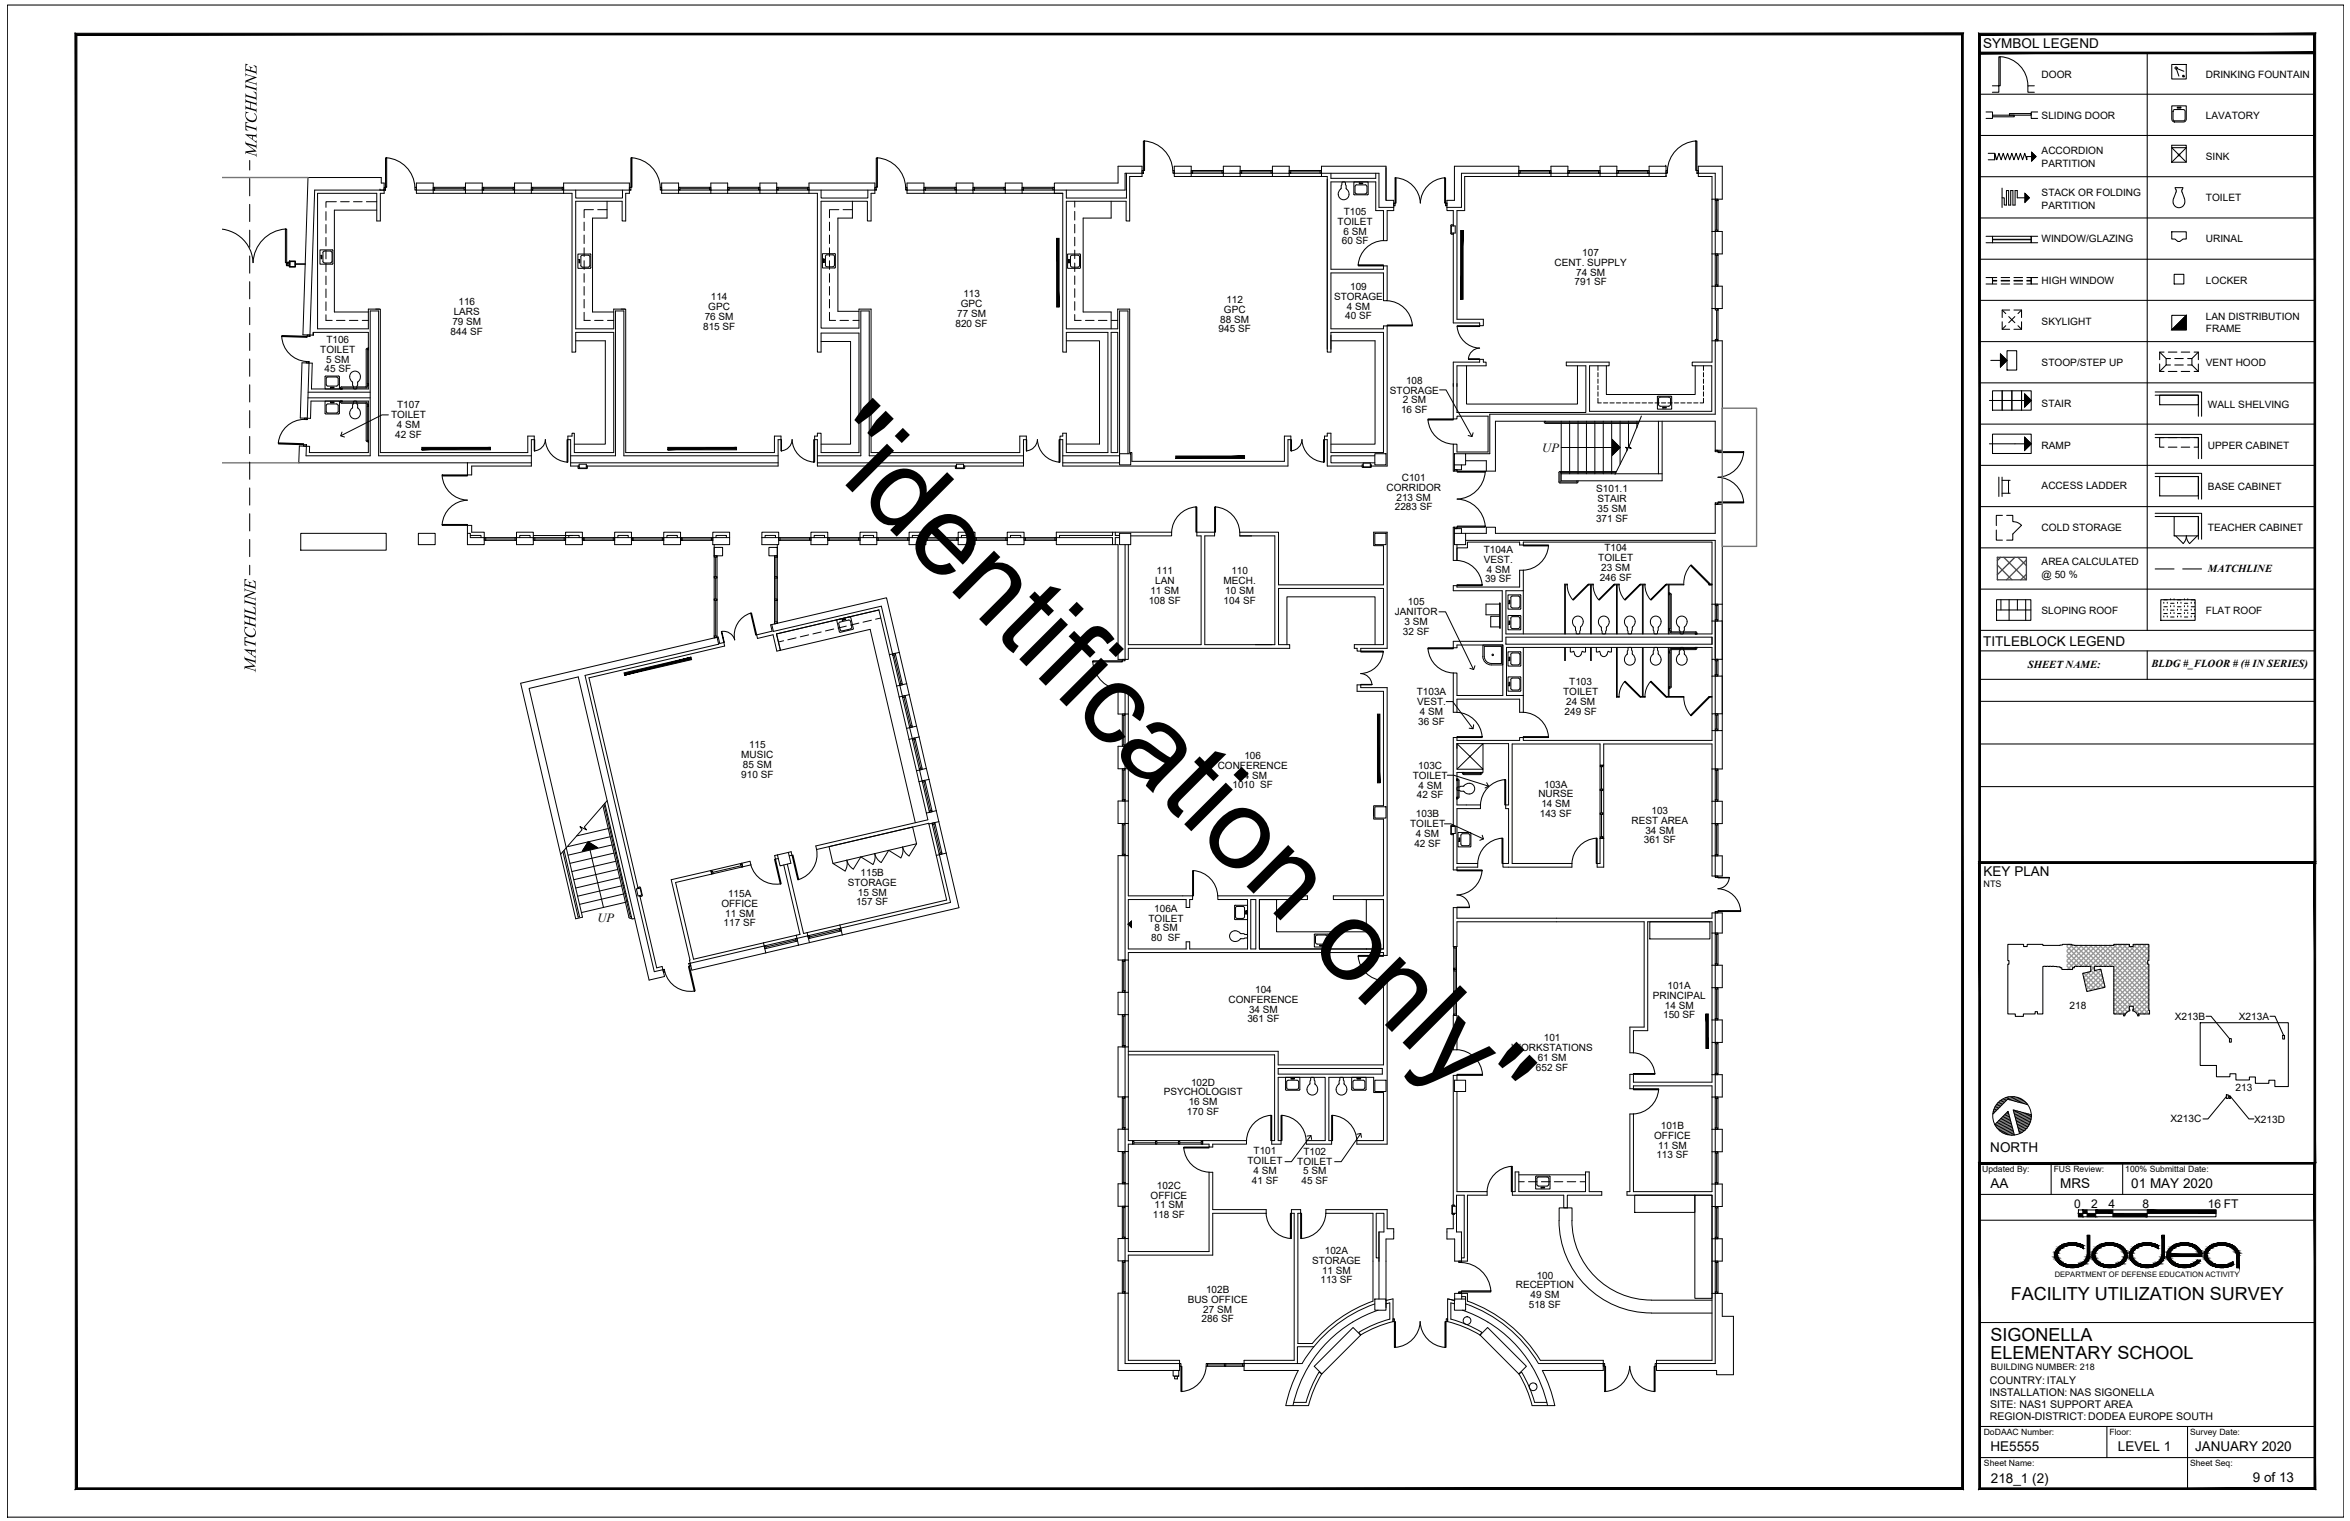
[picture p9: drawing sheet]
<svg xmlns="http://www.w3.org/2000/svg" width="432mm" height="279mm" viewBox="0 0 432 279" stroke-linecap="round" stroke-linejoin="round" font-family="sans-serif">
<defs><g id="words">
<text font-size="20.8" x="149.1" y="82.9" transform="rotate(45 149.1 82.9)">&quot;identification only&quot;</text>
<g font-size="3.4">
<text x="47.1" y="28.7" transform="rotate(-90 47.1 28.7)">MATCHLINE</text>
<text x="47" y="123.3" transform="rotate(-90 47 123.3)">MATCHLINE</text>
</g>
<g font-size="3.3">
<text x="369.5" y="238.9">FACILITY UTILIZATION SURVEY</text>
<text x="365.8" y="246.4">SIGONELLA</text>
<text x="365.8" y="249.6">ELEMENTARY SCHOOL</text>
</g>
<g font-size="2.5">
<text x="364.4" y="8.9">SYMBOL LEGEND</text>
<text x="364.4" y="118.7">TITLEBLOCK LEGEND</text>
<text x="364.5" y="161">KEY PLAN</text>
<text x="365.7" y="211.7">NORTH</text>
<text x="365.8" y="218.3">AA</text>
<text x="378.6" y="218.3">MRS</text>
<text x="391.6" y="218.3">01 MAY 2020</text>
<text x="365.8" y="266.6">HE5555</text>
<text x="389.2" y="266.6">LEVEL 1</text>
<text x="403.3" y="266.6">JANUARY 2020</text>
<text x="365.8" y="272.3">218_1 (2)</text>
<text x="413.9" y="272.3">9 of 13</text>
</g>
<g font-size="2.3">
<text x="283.4" y="83">UP</text>
<text x="109.8" y="169.5">UP</text>
</g>
<g font-size="2.2">
<text x="381.1" y="221.9">0</text>
<text x="384.3" y="221.9">2</text>
<text x="387.4" y="221.9">4</text>
<text x="393.7" y="221.9">8</text>
<text x="405.7" y="221.9">16 FT</text>
</g>
<g font-size="2">
<text x="405.7" y="105">MATCHLINE</text>
<text x="372.6" y="122.7">SHEET NAME:</text>
<text x="395.3" y="122.5">BLDG #_FLOOR # (# IN SERIES)</text>
</g>
<g font-size="1.9">
<text x="375.1" y="14.3">DOOR</text>
<text x="405.3" y="14.3">DRINKING FOUNTAIN</text>
<text x="375.1" y="21.8">SLIDING DOOR</text>
<text x="405.3" y="21.8">LAVATORY</text>
<text x="375.1" y="28.4">ACCORDION</text>
<text x="405.3" y="29.4">SINK</text>
<text x="375.1" y="30.6">PARTITION</text>
<text x="375.1" y="36.1">STACK OR FOLDING</text>
<text x="375.1" y="38.3">PARTITION</text>
<text x="405.3" y="37">TOILET</text>
<text x="375.1" y="44.5">WINDOW/GLAZING</text>
<text x="405.3" y="44.5">URINAL</text>
<text x="375.1" y="52.2">HIGH WINDOW</text>
<text x="405.3" y="52.1">LOCKER</text>
<text x="375.1" y="59.7">SKYLIGHT</text>
<text x="405.3" y="58.8">LAN DISTRIBUTION</text>
<text x="405.3" y="61">FRAME</text>
<text x="375.1" y="67.3">STOOP/STEP UP</text>
<text x="405.3" y="67.3">VENT HOOD</text>
<text x="375.1" y="74.8">STAIR</text>
<text x="405.7" y="74.9">WALL SHELVING</text>
<text x="375.1" y="82.5">RAMP</text>
<text x="405.7" y="82.5">UPPER CABINET</text>
<text x="375.1" y="89.9">ACCESS LADDER</text>
<text x="405.7" y="90">BASE CABINET</text>
<text x="375.1" y="97.6">COLD STORAGE</text>
<text x="405.7" y="97.5">TEACHER CABINET</text>
<text x="375.1" y="103.9">AREA CALCULATED</text>
<text x="375.1" y="106.1">@ 50 %</text>
<text x="375.1" y="112.7">SLOPING ROOF</text>
<text x="405.3" y="112.7">FLAT ROOF</text>
<text x="380.3" y="185.4">218</text>
<text x="399.6" y="187.4">X213B</text>
<text x="411.4" y="187.4">X213A</text>
<text x="410.8" y="200.3">213</text>
<text x="398.8" y="206.2">X213C</text>
<text x="414.2" y="206.2">X213D</text>
<text x="365.6" y="256.4">INSTALLATION: NAS SIGONELLA</text>
<text x="365.6" y="254.2">COUNTRY:ITALY</text>
<text x="365.6" y="260.9">REGION-DISTRICT:DODEA EUROPE SOUTH</text>
<text x="365.7" y="258.6">SITE: NAS1 SUPPORT AREA</text>
</g>
<g font-size="1.8">
<text x="245.8" y="41.3">TOILET</text>
<text x="246.9" y="39.5">T105</text>
<text x="246.6" y="44.9">60 SF</text>
<text x="246.9" y="43.1">6 SM</text>
<text x="290.7" y="47.1">107</text>
<text x="248.1" y="53.3">109</text>
<text x="285.6" y="48.9">CENT. SUPPLY</text>
<text x="289.3" y="52.4">791 SF</text>
<text x="289.6" y="50.7">74 SM</text>
<text x="83.1" y="59.7">79 SM</text>
<text x="83.4" y="57.9">LARS</text>
<text x="84.2" y="56.1">116</text>
<text x="129.5" y="58.8">76 SM</text>
<text x="130.1" y="57">GPC</text>
<text x="130.6" y="55.2">114</text>
<text x="175.9" y="58.2">77 SM</text>
<text x="176.5" y="56.4">GPC</text>
<text x="177" y="54.6">113</text>
<text x="224.2" y="59.3">88 SM</text>
<text x="224.9" y="57.5">GPC</text>
<text x="225.3" y="55.6">112</text>
<text x="245.1" y="55.1">STORAGE</text>
<text x="247.2" y="58.6">40 SF</text>
<text x="247.5" y="56.9">4 SM</text>
<text x="58.9" y="64.8">TOILET</text>
<text x="60" y="63">T106</text>
<text x="82.8" y="61.5">844 SF</text>
<text x="129.2" y="60.6">815 SF</text>
<text x="175.6" y="60">820 SF</text>
<text x="223.9" y="61">945 SF</text>
<text x="59.6" y="68.4">45 SF</text>
<text x="59.9" y="66.6">5 SM</text>
<text x="258.4" y="70.5">108</text>
<text x="71.9" y="76.8">TOILET</text>
<text x="73" y="75">T107</text>
<text x="255.4" y="72.3">STORAGE</text>
<text x="257.4" y="75.9">16 SF</text>
<text x="257.7" y="74.1">2 SM</text>
<text x="72.6" y="80.4">42 SF</text>
<text x="72.9" y="78.7">4 SM</text>
<text x="257.6" y="88.4">C101</text>
<text x="254.8" y="90.2">CORRIDOR</text>
<text x="256.3" y="93.8">2283 SF</text>
<text x="256.6" y="92">213 SM</text>
<text x="293.3" y="95.8">371 SF</text>
<text x="293.3" y="90.4">S101.1</text>
<text x="293.5" y="92.3">STAIR</text>
<text x="293.6" y="94.1">35 SM</text>
<text x="272.6" y="101.6">T104A</text>
<text x="294.8" y="101.3">T104</text>
<text x="212.3" y="107.3">LAN</text>
<text x="212.5" y="105.5">111</text>
<text x="224.8" y="107.4">MECH.</text>
<text x="226.3" y="105.5">110</text>
<text x="272.7" y="103.4">VEST.</text>
<text x="272.9" y="107">39 SF</text>
<text x="273.2" y="105.2">4 SM</text>
<text x="293.7" y="103.1">TOILET</text>
<text x="293.9" y="106.7">246 SF</text>
<text x="294.2" y="104.9">23 SM</text>
<text x="211.1" y="110.9">108 SF</text>
<text x="211.4" y="109.1">11 SM</text>
<text x="224.8" y="110.9">104 SF</text>
<text x="225.1" y="109.2">10 SM</text>
<text x="256.3" y="113">JANITOR</text>
<text x="258.7" y="111.2">105</text>
<text x="257.8" y="116.6">32 SF</text>
<text x="258.1" y="114.8">3 SM</text>
<text x="288.3" y="125.9">T103</text>
<text x="260.3" y="127.7">T103A</text>
<text x="260.4" y="129.6">VEST.</text>
<text x="260.9" y="131.4">4 SM</text>
<text x="287.2" y="127.7">TOILET</text>
<text x="287.5" y="131.3">249 SF</text>
<text x="287.8" y="129.6">24 SM</text>
<text x="137.6" y="137.5">115</text>
<text x="260.6" y="133.1">36 SF</text>
<text x="136.2" y="139.3">MUSIC</text>
<text x="136.2" y="142.8">910 SF</text>
<text x="136.5" y="141.1">85 SM</text>
<text x="223.7" y="141.3">CONFERENCE</text>
<text x="227.5" y="143.1">94 SM</text>
<text x="228.7" y="139.5">106</text>
<text x="259.6" y="143.1">TOILET</text>
<text x="260.6" y="141.2">103C</text>
<text x="226.5" y="144.8">1010 SF</text>
<text x="260.3" y="146.6">42 SF</text>
<text x="260.7" y="144.9">4 SM</text>
<text x="282.7" y="146.5">NURSE</text>
<text x="283.2" y="148.3">14 SM</text>
<text x="283.7" y="144.7">103A</text>
<text x="303.5" y="149.5">103</text>
<text x="259.1" y="151.9">TOILET</text>
<text x="259.9" y="155.5">42 SF</text>
<text x="260.2" y="150.1">103B</text>
<text x="260.2" y="153.8">4 SM</text>
<text x="282.9" y="150.1">143 SF</text>
<text x="299.8" y="151.3">REST AREA</text>
<text x="302" y="154.9">361 SF</text>
<text x="302.3" y="153.1">34 SM</text>
<text x="158.1" y="160.9">115B</text>
<text x="132.6" y="166.6">OFFICE</text>
<text x="133.8" y="164.7">115A</text>
<text x="155.8" y="162.8">STORAGE</text>
<text x="157.3" y="166.3">157 SF</text>
<text x="157.6" y="164.6">15 SM</text>
<text x="212.1" y="167.4">106A</text>
<text x="133" y="170.1">117 SF</text>
<text x="133.3" y="168.4">11 SM</text>
<text x="211" y="169.3">TOILET</text>
<text x="211.5" y="172.8">80 SF</text>
<text x="212.1" y="171.1">8 SM</text>
<text x="225.7" y="184.2">CONFERENCE</text>
<text x="230.6" y="182.4">104</text>
<text x="303.7" y="183.5">PRINCIPAL</text>
<text x="305.9" y="185.3">14 SM</text>
<text x="306.4" y="181.6">101A</text>
<text x="229.2" y="187.7">361 SF</text>
<text x="229.5" y="186">34 SM</text>
<text x="283.7" y="191.3">101</text>
<text x="305.6" y="187">150 SF</text>
<text x="277.7" y="193.1">WORKSTATIONS</text>
<text x="282.2" y="196.7">652 SF</text>
<text x="282.5" y="195">61 SM</text>
<text x="213.8" y="201.2">PSYCHOLOGIST</text>
<text x="218.4" y="203">16 SM</text>
<text x="218.9" y="199.4">102D</text>
<text x="218.1" y="204.8">170 SF</text>
<text x="303.9" y="209.2">OFFICE</text>
<text x="305.2" y="207.4">101B</text>
<text x="229.2" y="213.9">TOILET</text>
<text x="230.3" y="215.7">4 SM</text>
<text x="230.3" y="212.1">T101</text>
<text x="238.4" y="213.9">TOILET</text>
<text x="239.5" y="215.7">5 SM</text>
<text x="239.5" y="212.1">T102</text>
<text x="304.3" y="212.8">113 SF</text>
<text x="304.7" y="211">11 SM</text>
<text x="211.4" y="220.2">OFFICE</text>
<text x="212.1" y="222">11 SM</text>
<text x="212.6" y="218.3">102C</text>
<text x="230" y="217.5">41 SF</text>
<text x="239.1" y="217.5">45 SF</text>
<text x="211.8" y="223.7">118 SF</text>
<text x="241.1" y="232.2">STORAGE</text>
<text x="243.4" y="230.4">102A</text>
<text x="218.2" y="239.3">BUS OFFICE</text>
<text x="221.6" y="237.5">102B</text>
<text x="242.6" y="235.8">113 SF</text>
<text x="242.9" y="234">11 SM</text>
<text x="278.5" y="236.7">RECEPTION</text>
<text x="281.2" y="238.5">49 SM</text>
<text x="282.4" y="234.9">100</text>
<text x="220.8" y="242.9">286 SF</text>
<text x="221.1" y="241.1">27 SM</text>
<text x="280.9" y="240.3">518 SF</text>
</g>
<g font-size="1.7">
<text x="364.5" y="162.9">NTS</text>
<text x="365.8" y="251.7">BUILDING NUMBER: 218</text>
</g>
<g font-size="1.6">
<text x="364.2" y="215.3">Updated By:</text>
<text x="377.4" y="215.3">FUS Review:</text>
<text x="390.5" y="215.3">100% Submittal Date:</text>
<text x="364.5" y="263.6">DoDAAC Number:</text>
<text x="387.6" y="263.6">Floor:</text>
<text x="402.4" y="263.6">Survey Date:</text>
<text x="364.5" y="269.3">Sheet Name:</text>
<text x="402.4" y="269.3">Sheet Seq:</text>
</g>
<text font-size="1.4" x="377.6" y="234.6">DEPARTMENT OF DEFENSE EDUCATION ACTIVITY</text>
</g></defs>
<!-- layer: A-WALL-FULL-INTR -->
<g fill="none" stroke="#000" stroke-width=".18">
<path d="M69.8 34.9h.1M69.8 34.9h.8M70.5 34.9h.1M76.5 34.9h3.1v.6h-3.1zM85.5 34.9h3.1v.6h-3.1zM94.5 34.9h3.1v.6h-3.1zM103.6 34.9v.6h1.5v29.2h.7v-3.6h7v22h-7.3v-3.5h-.4v.5h-.8v.7h.6v4.8h1.5M105.8 34.9v1.5h8.6v-1.5M115.6 34.9v.6h-.6v5.1h-.7v-3.6h-8.5v23.4h7v-3.6h2.2v26.3h27.3v-3h1.2v.7h-.5v4.8h-35.3M121.6 34.9h3.1v.6h-3.1zM130.6 34.9h3.1v.6h-3.1zM139.6 34.9h3.1v.6h-3.1z"/>
<path d="M148.6 34.9v.6h1.6v29.2h.7v-3.5h6.9v21.9h-6.9v-3.5h-.7v.5h-.5v.7h.5v4.8h25.5M150.9 34.9v1.5h8.6v-1.5M160.8 34.9v.6h-.7v5.1h-.7v-3.6h-8.5v23.3h6.9v-3.5h2.3v26.3h27.3v-3h1.2v.7h-.5v4.8h-11M166.7 34.9h3.1v.6h-3.1zM175.7 34.9h3.1v.6h-3.1zM184.7 34.9h3.1v.6h-3.1zM193.7 34.9h13v-3.1h3.1v.6h-2.2v8.2h-.7v-3.6h-11v23.4h9.5v-3.6h2.2v26.3h.4v1.6h28v-4.6h1.2v.7h-.5v4.8h-41.4v-4.8h-.5v-.7h.5v-.5h.6v3.5h7.7v-22h-7.7v3.6h-.6v-29.2h-1.6zM207 34.9h.1M207 31.8v4.6h-11.1v-1.5M215.8 31.8h3.1v.6h-3.1zM224.8 31.8h3.1v.6h-3.1zM233.8 31.8h3.1v.6h-3.1z"/>
<path d="M243.9 32.9v31.8h.7v-3.6h9.6v22h-9.6v-3.5h-.7v.5h-.5v.7h.5v4.8h6.6M244.6 31.8v1h8.2v-1M285 31.8h3.1v.6h-3.1zM294 31.8h3.1v.6h-3.1zM303 31.8h3.1v.6h-3.1zM306.1 32.4h.1M312.1 31.8h3.1v4.8h-.6v-4.2h-2.5zM69 56.8h.7M114.1 56.8h.7M267 41.5v-2.8h-1.1v-.6h2.6v-6.3h10.6v.6h-10v6.3h-1.4v19.9h4.9v1.2h-.7v-.5h-4.9v-16.5M314.6 42.5h.6v4.1h-.6zM314.6 52.6h.6v4.1h-.6z"/>
<path d="M55.2 76.8h1.9v-3.1h10.6v9.4h-10.9l.1-1.1-1.9-.1M56.6 73.1h11.4M56.6 72h11.4M57.5 61.6l-.5-.1 .8-26.6h12.8v.6h-.7v5.1h-.7v-5.1h-10.9v24.9h9.4v-3.6h2.2v26.3h27.1v-3h1.2v.7h-.6v4.8h-10.9v1.6h-.8v-2.2h11.7M57.5 61.6l.1-.5-.1 .5M57.6 61.1h10.1v10.4h-10.5l.2-4.8h-.6l-.3 10.1M204.2 61.1h1.2v22h-1.2zM243.9 64.1v-31.7h-1.1v-.6h10.6v6.3h2.7v.6h-1.2v5.5h-.7v-5.5h-1.4v-5.3h-8.2v16.1h9.6v-.7h.7v6.4h-.7v-5.1h-9.6v10.3h9.6v-.5h.7v25.7h-3.1M304.7 77.4v9.6M305.4 77.4v10.9h-18.5v-1.3h18.5M314.6 62.7v3.8h-3.7v.7h3.6v8.4h-22.4v-8.4h3.6v-.7h-7.9v.7h3.6v8.6h-23.7v-8.6h5.4v-.7h-.5v-.5h-.7v.5h-4.9v10.5h.7v-.6h5.7v6.6h-5.7v-1.4h-.7v4.9h.2M315.2 77.4h-40.4v9.1h-1.7v-1.9h-3.8"/>
<path d="M315.2 76.1h-41.5v7.2h-4.4M56.3 82l-.1 1.7h11.8v-26.6h1.6v26.6h28M85.9 96.5h.8v1.3h2.3v1h-2.6v-.8h-.5zM86.4 98.4h2v.4M94.9 97.8h3.1v1h-3.1zM95.5 98.8v-.4h1.9v.4M103.9 97.8h3.1v1h-3.1zM104.5 98.8v-.4h1.9v.4M104.9 83.7h8.2v-26.6h1.5v26.6h28.4M104.9 85h38.1M112.9 97.8h3.1v1h-3.1zM113.5 98.8v-.4h1.9v.4"/>
<path d="M122 97.8h3v1h-3zM122.5 98.8v-.4h2v.4M131 97.8h3.1v1h-3.1zM131.6 98.8v-.4h1.9v.4M140 97.8h3.1v1h-3.1zM140.6 98.8v-.4h1.9v.4M149 97.8h3.1v1h-3.1zM149.6 98.8v-.4h1.9v.4M150.2 83.7h8v-26.6h1.5v26.6h28.4M150.2 85h37.9M158 97.8h3.1v1h-3.1zM158.6 98.8v-.4h1.9v.4"/>
<path d="M167 97.8h3.1v1h-3.1zM167.6 98.8v-.4h1.9v.4M176.1 97.8h3v1h-3zM176.6 98.8v-.4h2v.4M185.1 97.8h3.1v1h-3.1zM185.7 98.8v-.4h1.9v.4M195.3 83.7h10.4M195.3 85h10.4M204.4 97.8v.6h-9.7v.4M204.9 97.8v.6h.8M205.7 98.8h-.8v1.2M207.3 83.3v-26.2h-1.6v27.7"/>
<path d="M207.8 98.4h7.5v-.6h-21.2v1h10.3v1.2M252.6 83.7h-8v1.3h8M267.2 96.9h.6v.2h-.6zM267.2 86.3h.6v.2h-.6zM267.2 96.9h-.2v6h.7M267.2 98v-.9h1.3v.9M267.2 85.4v.9M268.5 85.4v.9h-1.3M269.3 98h3.8v-1.1h1.7v1.1h40.4M269.3 99.3h45.9M131.8 117.1l.3 1.2-24.6 5.8 12.7 54.4 1.6-.4-.1-.6-1 .3-3.1-13.3M132 117l.2 1.2 .8-.2 .2 .7-25 5.8 9.1 38.7"/>
<path d="M141.9 115.9l-2.9 .7 .2 .7 2.8-.7 .7 3 .7-.1-.7-3 18.8-4.5 1.9 8.3M142.1 116l19.8-4.6 2.2 9M206.7 100v21.1h.6v-2h29.7v-.7h-2.1v-10.3h19.3v10.3h-5.4v.7h.6v.5h.6v-.5h4.9v-21.3h-2.5v2.4h1.8v7.2h-19.3v-9.6h-7.1v.6h6.4v20h-12.8v-20h1.8v-.6h-3.3v.6h.8v20h-13.4v-18.4M267.7 102.9v-2.3h1.9v-1h9.6v.5h.7v-.5h34.7v11.4M267.7 100v2.9M276.7 117h37.9v1.3h-37.9zM314.6 114.1v2.4h-37.9v-8h3.2v-3.8h-.7v3.1h-11.5v-.2h-.7v.9h9v9.3h-9v1.2h.7v-.5h8.4v9.3h-8.4v-4.2h-.7v7.2h.7v-2.4h11.5v2.4h.7v-3h-3.1v-8.9h37.8v2.2M165.3 125.6l.5 2.3-.6 .1-.4-2 .5-.1M166.6 133.8l.5-.1 .5 2-.6 .1zM206.7 137.1h.6v4.1h-.6zM206.7 127.1h.6v4.1h-.6zM267.7 137.5v-.9h9.5v11.3h-.5v.6h.5v10.1h-1v.7h12.6v-.7h-11v-21.9h16.2v3.9h.7v-3.9h19.9v4.6"/>
<path d="M267.7 136.7v4.6h4.8v.6h-4.8v6h4.3v.6h-4.3v10.1h3.8v.7h-3.8v.5h-.7v-6.7M314.6 134.2v1.8h-34.7v-.5h-.7v.5h-11.5v-.5h-.7v16.3M314.6 124.2v6.9M315.2 123.9v7.2M315.2 134.2v7.1M111.1 147.6l5 21.2 .5-.1M130.6 159.9l-7.3 1.7 3.5 15.3 13.6-3.1M136.3 158.6l1.5-.4 .2 .7-1.5 .3M142.8 157l-.5 .2 .2 .6 .5-.1M144 158.9l3 12.7-.7 .2M144.7 158.7l3 12.8 .6-.2M144.9 156.6l.5-.1 .1 .6-.5 .1"/>
<path d="M168.4 141.6l.6-.2 .4 2.1-.5 .1zM170.5 150.6l-20.6 4.8 .1 .7 20.7-4.9M172 157.1l1.9 8.2-19.6 4.6M172.6 157l2.1 8.8-20.2 4.7M206.7 147.1h.6v4.2h-.6zM252.4 149.9v-1.9h1.8v-21h-4.8v-1.2h.6v.5h4.9v49.2h-.7v-.5h-46.9v1.4h-.6v-19.2h.6v7.4h11.8v.6h-.5v1.5h-.7v-1.5h-10.6v9.1h10.6v-1.3h.7v1.3h10.6v-9.1h-5.4v-.6h16.4v.6h-8.8v9.1h22.8v-9.1M252.4 148.6v1.9h1.8v14.1h-9.2v.6h9.2M294 154h.7h-.7M294 154v4.6h-.5v.7h1.2v-5.3M314.6 147.2h.6v4.1h-.6zM314.6 157.2h.6v3.7h-.6zM130.8 160.6l-6.7 1.5 3.3 14.1 12.9-3"/>
<path d="M148.4 171.9l-2 .5M229.8 165.2h1v9.1h-1zM250.4 165.2h3.8M267.7 168.7h46.9v-1h.6v3.7h-.6v-2.1h-11.8v20h-2.7v4.1h-.6v-4.7h2.6v-19.4h-34.4v4.6h-.7v-7.2h.7v2M314.6 177.3h.6v4.1h-.6zM206.7 192.3h.6v9.2h-.6zM206.7 182.3h.6v4.1h-.6zM207.3 193.1h27.6v2.5h19.3v-15.5h.7v30.1h-5.6v-.7h4.9v-8.8h-1.8v-2.8h-8.2v11.6h.5v.7h-4.7v-.7h3.5v-11.6h-8.6v11.6h.5v.7h-1.7v-.7h.5v-15.7h-26.9M234.9 196.3h19.1v1h-19.1zM267 186.5h.7v6.3h-.7zM267.7 198.4v-.9h-.7v24.1M299.5 197.4h.6v1.4h14.5v-1.4h.6v4.1h-.6v-2h-14.5v.5h-.6z"/>
<path d="M314.6 187.4h.6v4.1h-.6zM206.7 217.5h.6v4.1h-.6zM208.1 210.2h-.8v1.3h-.6v-4.1h.6v2.1h21.7v.7h-6.2v.5h-.6v-.5h-1.2M267.7 200.5v18.4h5.6v.7h-3.7v12.1h-2.3v-4.1h-1.4v-1.9h1.1v-2.8M278.4 215.3h.7v3.6h12.2v-3.6h.7v3.6h2.3v.7h-6.3v2.3h-.7v-2.3h-9.4v-.7h.5zM299.5 204.6h.6v14.3h14.5v-1.4h.6v4.1h-.6v-2h-15.6v-.7h.5zM314.6 207.4h.6v4.2h-.6zM206.7 237.5h.6v12.4h9.4v.6h-10zM206.7 227.5h.6v2.4h14.9v-14.6h.6v6.9h9.9v.7h-9.9v7.7h-15.5v1h-.6zM252.6 239.5a25.2 25.2 0 0 0-13.3 11M253.4 231.1h-.5v-8.2h1.4v3.4h-.9v12.3M254.7 238.9v-11.3h1.4v-1.9h-1.2v-3.5h-11.3v.7h8.7v16.1a25.6 25.6 0 0 0-11.2 7.8"/>
<path d="M268.5 231.1h.5v-11.5h-1.4v6.7h.9v5.4M268.6 238.6v-1h-1.3v1.3M268.6 237.6h1v1.4a25.8 25.8 0 0 1 13.4 10.9M268.6 238.2h.7v.4M269.3 239.5a25.2 25.2 0 0 1 13.4 11M314.6 237.6h.6v12.9h-10.8v-.6h10.2zM314.6 227.6h.6v4.1h-.6zM241.1 246.8h-2.6v-23.9h.5v-.7h-1.7v.7h.5v27h-9.2v.6h10.7M241.4 247.4h-3v3.1M283 249.9h11.6v.6h-11.9"/>
</g>
<!-- layer: A-COLS-ENCL -->
<g fill="none" stroke="#000" stroke-width=".18">
<path d="M55.3 98h15.7v3.1h-15.7zM76.9 98h3.1v2h-3.1zM205.7 83.3h2.1v2.1h-2.1zM205.7 98h2.1v2h-2.1zM252.6 83.3h2.1v2.1h-2.1zM252.6 98h2.1v2h-2.1zM267.2 98h2.1v2h-2.1zM267.2 83.3h2.1v2.1h-2.1zM131.2 100.6h1.6v1.5h-1.6zM141.3 100.6h1.5v1.5h-1.5zM142.8 157l2.1-.4 .4 2-2 .5zM252.6 148.2h2.1v2.1h-2.1z"/>
<path d="M252.6 198.4h2.1v2.1h-2.1zM267.2 198.4h2.1v2.1h-2.1zM252.6 238.6h2.1v2.1h-2.1zM267.2 238.6h2.1v2.1h-2.1zM215.6 251.7h1v1.1h-1zM215.8 252.8h.5v.5h-.5zM241.5 251l7.1-7.1 1.4 1.4-7.1 7.1zM256 242.2h.2v.6h-.2zM265.7 242.2h.3v.6h-.3zM273.3 243.9l7.2 7.1-1.4 1.4-7.1-7.1z"/>
<circle cx="269.6" cy="242.6" r=".71"/>
<circle cx="281.7" cy="254.7" r=".71"/>
</g>
<!-- layer: A-GLAZ-PRHT -->
<g fill="none" stroke="#000" stroke-width=".18">
<path d="M79.6 35.5h5.9M79.6 34.4h.3v.5h-.3zM79.9 34.4h5.4M79.9 34.7h5.4M79.9 34.9h5.4M85.3 34.4h.2v.5h-.2zM88.6 35.5h5.9M88.6 34.4h.3v.5h-.3zM88.9 34.4h5.4M88.9 34.7h5.4M88.9 34.9h5.4M94.3 34.4h.2v.5h-.2z"/>
<path d="M97.6 35.5h6M97.6 34.4h.3v.5h-.3zM97.9 34.4h5.4M97.9 34.7h5.4M97.9 34.9h5.4M103.3 34.4h.3v.5h-.3zM124.7 35.5h5.9M124.7 34.4h.2v.5h-.2zM124.9 34.4h5.5M124.9 34.7h5.5M124.9 34.9h5.5M130.4 34.4h.2v.5h-.2z"/>
<path d="M133.7 35.5h5.9M133.7 34.4h.3v.5h-.3zM134 34.4h5.4M134 34.7h5.4M134 34.9h5.4M139.4 34.4h.2v.5h-.2zM142.7 35.5h5.9M142.7 34.4h.3v.5h-.3zM143 34.4h5.4M143 34.7h5.4M143 34.9h5.4M148.4 34.4h.2v.5h-.2z"/>
<path d="M169.8 35.5h5.9M169.8 34.4h.2v.5h-.2zM170 34.4h5.4M170 34.7h5.4M170 34.9h5.4M175.4 34.4h.3v.5h-.3zM178.8 35.5h5.9M178.8 34.4h.2v.5h-.2zM179 34.4h5.5M179 34.7h5.5M179 34.9h5.5M184.5 34.4h.2v.5h-.2z"/>
<path d="M187.8 35.5h5.9M187.8 34.4h.3v.5h-.3zM188.1 34.4h5.4M188.1 34.7h5.4M188.1 34.9h5.4M193.5 34.4h.2v.5h-.2zM218.9 31.3h.2v.5h-.2zM218.9 32.4h5.9M219.1 31.3h5.4M219.1 31.6h5.4M219.1 31.8h5.4M224.5 31.3h.3v.5h-.3z"/>
<path d="M227.9 31.3h.2v.5h-.2zM227.9 32.4h14.9M228.1 31.3h5.7M228.1 31.6h5.4M228.1 31.8h5.4M233.5 31.3h.3v.5h-.3zM236.9 31.3h.3v.5h-.3zM236.9 31.3h5.7M237.2 31.6h5.4M237.2 31.8h5.4M242.6 31.3h.2v.5h-.2zM279.1 32.4h5.9"/>
<path d="M279.1 31.3h.2v.5h-.2zM279.3 31.3h5.4M279.3 31.6h5.4M279.3 31.8h5.4M284.7 31.3h.3v.5h-.3zM288.1 32.4h5.9M288.1 31.3h.2v.5h-.2zM288.3 31.3h5.4M288.3 31.6h5.4M288.3 31.8h5.4M293.7 31.3h.3v.5h-.3zM297.1 32.4h5.9"/>
<path d="M297.1 31.3h.3v.5h-.3zM297.4 31.3h5.4M297.4 31.6h5.4M297.4 31.8h5.4M302.8 31.3h.2v.5h-.2zM314.6 36.6v5.9M315.2 36.8v5.5M315.2 36.6h.5v.2h-.5zM315.4 36.8v5.5M315.7 36.8v5.5M314.6 46.6v6M314.6 56.7v5.9h.6"/>
<path d="M315.2 46.9v5.4M315.2 42.3h.5v.2h-.5zM315.2 52.3h.5v.3h-.5zM315.2 46.6h.5v.3h-.5zM315.2 56.7h.5v.3h-.5zM315.4 46.9v5.4M315.4 57v5.3M315.7 57h.1M315.7 46.9v5.4M315.7 57v5.3M315.2 62.3h.5v.3h-.5zM89 98.8h.3v.5h-.3z"/>
<path d="M89.3 98.8h5.4M89.3 99h5.4M89.3 99.3h5.4M94.7 98.8h.2v.5h-.2zM98 98.8h.3v.5h-.3zM98.3 98.8h5.4M98.3 99h5.4M98.3 99.3h5.4M103.7 98.8h.2v.5h-.2zM107 98.8h.3v.5h-.3zM107.3 99.3v-.5h-.3v.5h5.7M107.3 98.8h5.4"/>
<path d="M107.3 99h5.4M112.7 98.8h.2v.5h-.2zM116 98.8h.3v.5h-.3zM116.3 99.3v-.5h-.3v.5h5.7M116.3 98.8h5.4M116.3 99h5.4M121.7 98.8h.3v.5h-.3zM125 98.8h.3v.5h-.3zM125.3 99.3v-.5h-.3v.5h5.7M125.3 98.8h5.4M125.3 99h5.4M130.7 98.8h.3v.5h-.3z"/>
<path d="M143.1 98.8h.2v.5h-.2zM143.3 98.8h5.5M143.3 99h5.5M143.3 99.3h5.5M148.8 98.8h.2v.5h-.2zM152.1 98.8h.3v.5h-.3zM152.4 98.8h5.4M152.4 99h5.4M152.4 99.3h5.4M157.8 98.8h.2v.5h-.2zM161.1 98.8h.3v.5h-.3zM161.4 98.8h5.4"/>
<path d="M161.4 99h5.4M161.4 99.3h5.4M166.8 98.8h.2v.5h-.2zM170.1 98.8h.3v.5h-.3zM170.4 98.8h5.4M170.4 99h5.4M170.4 99.3h5.4M175.8 98.8h.3v.5h-.3zM179.1 98.8h.3v.5h-.3zM179.4 98.8h5.4M179.4 99h5.4M179.4 99.3h5.4"/>
<path d="M184.8 98.8h.3v.5h-.3zM188.2 98.8h.2v.5h-.2zM188.4 98.8h5.4M188.4 99h5.4M188.4 99.3h5.4M193.8 98.8h.3v.5h-.3zM131.2 102.1h.6v.3h-.6zM131.2 116.8h.6v.3l-.6 .1zM131.2 105.9h.6v.3h-.6zM131.2 110h.6v.3h-.6zM131.2 100v16.8M131.5 102.4v3.5"/>
<path d="M131.5 106.2v3.8M131.5 110.3v6.5M131.8 102.1v14.7M142.3 102.1v12.3M142.3 102.1h.5v.3h-.5zM142.3 114.2h.5v.3l-.5 .1zM142.3 105.9h.5v.3h-.5zM142.3 110h.5v.3h-.5zM142.6 102.4v3.5M142.6 106.2v3.8M142.6 110.3v3.9M142.8 100v14.5"/>
<path d="M315.2 111h.5v.2h-.5zM315.2 113.8h.5v.3h-.5zM315.2 111.2v2.6M315.4 111.2v2.6M315.7 111.2v2.6M164 120.1l.5-.1v.3l-.4 .1zM164.1 120.4l1.2 5.2M164.3 120.3l1.2 5.3M164.5 120.2l1.3 5.3M164.5 120.2v.1M165.2 128l1.4 5.8M165.3 125.6l.5-.1v.3l-.5 .1z"/>
<path d="M165.3 125.9l1.3-.3-1.4-5.8-1.8 .5 1.4 5.7M165.8 127.9l1.3-.3 1.3 5.8-1.3 .3M165.8 127.9l.5-.1 .1 .2-.5 .2zM165.9 128.2l1.2 5.2M166.1 128.1l1.2 5.3M166.4 128l1.2 5.3M167 135.8l1.4 5.8M167.1 133.4l.5-.1 .1 .3-.6 .1zM167.6 135.7l.5-.1 .1 .2-.5 .1zM167.6 135.7l1.3-.3 1.3 5.8-1.3 .2M167.7 135.9l1.2 5.3M167.9 135.9l1.3 5.2"/>
<path d="M168.2 135.8l1.2 5.3M206.2 131.4v5.4M206.2 131.2h.5v.2h-.5zM206.2 136.8h.5v.3h-.5zM206.5 131.4v5.4M206.7 131.4v5.4M315.2 131.1h.5v.3h-.5zM315.2 133.9h.5v.3h-.5zM315.2 121.1h.5v.3h-.5zM315.2 123.9h.5v.3h-.5zM315.2 121.1v2.8M315.2 131.4v2.5"/>
<path d="M315.4 121.4v2.5M315.4 131.4v2.5M315.7 121.4v2.5M315.7 131.4v2.5M136.1 158.8l.2-.1 .2 .5-.3 .1zM136.2 159l-5.2 1.2M168.9 143.6l1.3 5.8 .6-.2M168.9 141.2l.5-.1 .1 .2-.5 .1zM169.4 143.5l1.3-.3 1.3 5.7-1.2 .3M169.4 143.5l.5-.2 .1 .3-.5 .1zM169.5 143.7l1.2 5.3M169.7 143.7l1.3 5.2"/>
<path d="M170 143.6l1.2 5.3M170.2 149.4l.3 1.2M170.7 151.2v.2M170.7 151.4l1.8-.5 1.4 5.8-1.3 .3M170.7 151.4l1.3 5.7 .6-.1M170.7 149l.5-.1 .1 .2-.5 .1zM171.3 151.2l.5-.1v.3l-.5 .1zM171.3 151.5l1.2 5.3M171.6 151.4l1.2 5.3M171.8 151.4l1.3 5.2M172.5 156.8l.6-.2v.3l-.5 .1zM206.2 141.5v5.4"/>
<path d="M206.2 151.5v5.4M206.2 141.2h.5v.3h-.5zM206.2 146.9h.5v.2h-.5zM206.2 151.3h.5v.2h-.5zM206.2 156.9h.5v.3h-.5zM206.5 141.5v5.4M206.5 151.5v5.4M206.7 141.5v5.4M206.7 151.5v5.4M294 140.8v12.9M294 140.6h.5v.2h-.5zM294 153.7h.5v.3h-.5z"/>
<path d="M294 149.3h.5v.3h-.5zM294 145h.5v.2h-.5zM294.3 140.8v4.2M294.3 145.2v4.1M294.3 149.6v4.1M294.7 140.6v13.4M315.2 157h.5v.2h-.5zM315.2 141.3h.5v.2h-.5zM315.2 146.9h.5v.3h-.5zM315.2 151.3h.5v.2h-.5zM315.2 141.5v5.4M315.2 151.5v5.5"/>
<path d="M315.4 141.5v5.4M315.4 151.5v5.5M315.7 141.5v5.4M315.7 151.5v5.5M130.7 160.1l.2-.1 .1 .5-.2 .1zM131 160.5l5.5-1.3-.2-.6-5.7 1.3 .2 .7M140.3 173.2l6-1.4 .4 1.8-6 1.4zM140.4 173.8l.3-.1 .1 .5-.3 .1zM146.2 172.4h.2l.2 .5h-.3zM146.2 172.4l-5.5 1.3M146.3 172.7l-5.6 1.3M146.3 172.9l-5.5 1.3"/>
<path d="M148.3 171.3l6-1.4 .5 1.8-6.1 1.5zM148.4 171.9l.3-.1 .1 .6h-.2zM154.2 170.6l.3-.1 .1 .5-.3 .1zM154.2 170.6l-5.5 1.2M154.3 170.8l-5.5 1.3M154.3 171.1l-5.5 1.3M206.2 176.6v5.4M206.2 176.4h.5v.2h-.5zM206.5 176.6v5.4M206.7 176.6v5.4M267.1 178.1h.5v.3h-.5zM267.1 177.9h.5v.2h-.5z"/>
<path d="M267.1 173.9h.5v.3h-.5zM267.1 174.2v3.7M267.1 178.4v3.7M267.4 174.2v3.7M267.4 178.4v3.7M267.6 174.2v3.7M267.6 178.4v3.7M315.2 171.4h.5v.3h-.5zM315.2 177.1h.5v.2h-.5zM315.2 171.7v5.4M315.4 171.7v5.4M315.7 171.7v5.4"/>
<path d="M206.2 186.7v5.4M206.2 182h.5v.3h-.5zM206.2 186.4h.5v.3h-.5zM206.2 192.1h.5v.2h-.5zM206.5 186.7v5.4M206.7 186.7v5.4M267.1 182.3h.5v.3h-.5zM267.1 186.3h.5v.2h-.5zM267.1 182.1h.5v.2h-.5zM267.1 182.6v3.7M267.4 182.6v3.7M267.6 182.6v3.7"/>
<path d="M315.2 181.4h.5v.3h-.5zM315.2 187.1h.5v.3h-.5zM315.2 191.5h.5v.2h-.5zM315.2 197.2h.5v.2h-.5zM315.2 181.7v5.4M315.2 191.7v5.5M315.4 181.7v5.4M315.4 191.7v5.5M315.7 181.7v5.4M315.7 191.7v5.5M206.2 201.8v5.4M206.2 211.8v5.4"/>
<path d="M206.2 201.5h.5v.3h-.5zM206.2 207.2h.5v.2h-.5zM206.2 211.5h.5v.3h-.5zM206.2 217.2h.5v.3h-.5zM206.5 201.8v5.4M206.5 211.8v5.4M206.7 201.8v5.4M206.7 211.8v5.4M208.1 209.7h.3v.5h-.3zM208.1 209.5v.7M208.4 210.2h12.4M208.4 209.9h3.9"/>
<path d="M212.3 209.7h.3v.5h-.3zM212.6 209.9h3.9M216.5 209.7h.3v.5h-.3zM216.8 209.9h3.9M220.7 209.7h.3v.5h-.3zM221 209.5v.7M315.2 211.6h.5v.2h-.5zM315.2 217.2h.5v.3h-.5zM315.2 201.5h.5v.3h-.5zM315.2 207.2h.5v.2h-.5zM315.2 201.8v5.4M315.2 211.8v5.4"/>
<path d="M315.4 201.8v5.4M315.4 211.8v5.4M315.7 201.8v5.4M315.7 211.8v5.4M206.2 221.8v5.5M206.2 231.9v5.4M206.2 227.3h.5v.2h-.5zM206.2 231.6h.5v.3h-.5zM206.2 237.3h.5v.2h-.5zM206.2 221.6h.5v.2h-.5zM206.5 221.8v5.5M206.5 231.9v5.4"/>
<path d="M206.7 221.8v5.5M206.7 231.9v5.4M268 231.7h.5v.2h-.5zM268 237.3h.5v.3h-.5zM315.2 221.6h.5v.3h-.5zM315.2 227.3h.5v.3h-.5zM315.2 231.7h.5v.2h-.5zM315.2 237.3h.5v.3h-.5zM315.2 221.9v5.4M315.2 231.9v5.4M315.4 221.9v5.4M315.4 231.9v5.4"/>
<path d="M315.7 221.9v5.4M315.7 231.9v5.4M221.9 251h6.4M221.9 250.7h3.1M221.9 250.5v.5h-.3v-.5h6.7M225 250.5h.2v.5h-.2zM225.2 250.7h3.1M228.3 250.5h.3v.5h-.3z"/>
</g>
<!-- layer: A-FLOR-TPTN -->
<g fill="none" stroke="#000" stroke-width=".18">
<path d="M287.5 118.9v2.4h.1v-2.4M288 107.4l.2 1.5 .8 1.3M288 107.4v-.1h-.5v9.2M288 107.4h-.4v9.1M291.8 107.3l.1 .1-2.8 2.9-.1-.2zM292.3 116.5v-9.1h-.4v-.1h.8v.1h-.3v9.1M292.3 118.9v2.4h.1v-2.4M292.7 107.4l.3 1.5 .7 1.3M296.6 107.3l.1 .1-2.9 2.9-.1-.2zM297 116.5v-9.1h-.3v-.1h.8v.1h-.3v9.1M297.2 118.9v9h.3v.2h-.5v-9.2M297.5 107.4l.2 1.5 .8 1.3"/>
<path d="M301.3 107.3l.1 .1-2.8 2.9-.1-.2zM301.8 118.9v9h-.4v.2h.9v-.2M301.9 118.9v9h.4M302.3 107.4l.2 1.5 .8 1.3M302.3 107.4v-.1h-.9v.1h.4v9.1M302.3 107.4h-.4v9.1M306.1 107.3l.1 .1-2.8 2.9-.1-.2zM306.5 116.5v-9.1h-.3v-.1h3.2v.1h-2.7v9.1M306.5 118.9v9h-.3v.2h3.2M306.7 118.9v9h2.7v.2M310.6 103.9a5 5 0 0 0-1.2 3.3M310.6 103.9l.1-.1 3.5 3.4-.2 .1z"/>
<path d="M314 107.3v.1h.6h-.6v-.1h.6zM298.5 125.2l-.8 1.3-.2 1.4M298.6 125.1l2.8 2.8-.1 .2-2.8-2.8zM303.3 125.2l-.8 1.3-.2 1.4M303.4 125.1l2.8 2.8-.1 .2-2.8-2.8zM309.4 128.1a5 5 0 0 0 1.2 3.2M314 127.9l.1 .2-3.4 3.4-.1-.1z"/>
</g>
<!-- layer: A-FLOR-CSWK -->
<g fill="none" stroke="#000" stroke-width=".18">
<path d="M59.9 38.9v1.6M61.8 37.1h-1.9v1M62.6 37.1h1.6M65 37.1h1.5M67.3 37.1h1.9M69.2 38.6h-7.8v18.7h6.3M109 38.5h-1.7v1.5M109.8 38.5h1.7M111.5 37v3.1h-2.6v17.2h3.9M154.1 38.5h-1.7v1.5M154.9 38.5h1.7M156.6 37v3.1h-2.6v17.1h3.8"/>
<path d="M197.5 37v1.1M197.5 38.8v1.6M204.2 37v3.1h-5.2v17.2h5.2v3.1M59.9 41.2v1.6M59.9 43.6v1.6M59.9 46v1.6M59.9 48.3v1.6M59.9 50.7v1.6M59.9 53.1v1.6M59.9 55.4v1.6M59.9 57.8v1.1h1.1M61.8 58.9h1.6"/>
<path d="M64.2 58.9h1.6M66.6 58.9h1.1M107.3 57.4v1.5h1.2M107.3 40.8v1.6M107.3 43.2v1.5M107.3 45.5v1.6M107.3 47.9v1.6M107.3 50.3v1.6M107.3 52.6v1.6M107.3 55v1.6M109.3 58.9h1.5M111.6 58.9h1.2"/>
<path d="M152.4 57.4v1.5h1.1M152.4 40.8v1.6M152.4 43.2v1.5M152.4 45.5v1.6M152.4 47.9v1.6M152.4 50.3v1.6M152.4 52.6v1.6M152.4 55v1.6M154.3 58.9h1.6M156.7 58.9h1.1M197.5 57.8v1.1h1.2M197.5 41.2v1.6"/>
<path d="M197.5 43.6v1.6M197.5 45.9v1.6M197.5 48.3v1.6M197.5 50.7v1.6M197.5 53v1.6M197.5 55.4v1.6M199.4 58.9h1.6M201.8 58.9h1.6M204.2 58.9h1.2M105.8 62.6h5.4v19h-5.7M150.9 62.7h5.4v18.9h-5.4M195.9 62.6h6.1v19h-6.1"/>
<path d="M244.6 62.6h8.1v19h-8.1M269.5 67.2v7h20.3v-7M293.6 73.2v.8h.6M293.6 67.2v.8M293.6 68.4v.8M293.6 69.6v.8M293.6 70.8v.8M293.6 72v.8M294.6 74h.8M295.2 67.2v5.3h16.3v-5.3M295.8 74h.8M297 74h.8"/>
<path d="M298.2 74h.8M299.4 74h.8M300.5 74h.8M301.7 74h.8M302.9 74h.8M304.1 74h.8M305.3 74h.8M306.5 74h.7M307.7 74h.7M308.8 74h.8M310 74h.8M311.2 74h.8"/>
<path d="M313 73.2v.8h-.6M313 67.2v.8M313 68.4v.8M313 69.6v.8M313 70.8v.8M313 72v.8M144 117.7l-1 .2M146.3 117.2l-1.5 .3M148.6 116.6l-1.5 .4M150.9 116.1l-1.5 .4M153.2 115.5l-1.5 .4M155.5 115l-1.5 .4"/>
<path d="M157.8 114.5l-1.5 .3M160.1 113.9l-1.5 .4M161.5 112l-18.8 4.5 .7 3 16.5-3.9 8.3 35.5M161.8 113.5l-.9 .2M236.5 118.4v-8.8h16.2v8.8M279.9 108.5v8M279.9 118.9v8.9M152.3 155.5l15.4-3.6 .7 3.1-15.4 3.6zM153 158.6l2.3 1.4M156.8 159.6l-.9-.8-.3-.8v1.2l-.3 .8M161.9 158.4l-.9-.8-.3-.8v1.2l-.3 .8-2.2-1.4-1.4 2.3M165.5 157.6l-2.2-1.4-1.4 2.2"/>
<path d="M168.4 155l-1.4 2.2-.8-.8-.4-.8v1.2l-.3 .8M231.4 165.2h3.2v6h16.5v-6h3.1v9.1h-22.8zM303.1 169.3h11.1v3.2h-11.1zM279.1 217.1h1M279.1 215.8h12.2M280.9 217.1h1.5M283.2 217.1h1.6M285.6 217.1h1.6M288 217.1h1.5M290.3 217.1h1M300.4 219.6h11v3.1h-11zM311.4 219.6h3.2v18.9h-3.2z"/>
<path d="M286.5 224.2a17 17 0 0 0 16.9 17M286.5 224.2v-2.3h2.4a15.5 15.5 0 0 0 3.3 11.6 14.6 14.6 0 0 0 11.2 5.3M303.4 238.8h11.2M303.4 241.2h11.2"/>
</g>
<!-- layer: A-FLOR-FIXT -->
<g fill="none" stroke="#000" stroke-width=".18">
<path d="M246.4 34.6a1.12 1.12 0 0 0-.4 1.4 1.12 1.12 0 0 0 1.3 .6 1.2 1.2 0 0 0 0-2l-.1-1-.1-.2h-.4l-.3 .7v.5M248.7 35.7l.2 .1h2.4l.1-.1M248.8 35.7v-2.3h2.6v2.3M249.3 35.6h1.6M249.8 33.6h.6v.2h-.6zM250.8 35.6l.4-.3v-1.1l-.4-.3-1.5 .1-.3 .1v1.2l.3 .3M59 46.9h.2v.6h-.2zM59.3 48l.3 .3M59.3 46.4l.3-.3h1.1l.3 .2v1.7l-.3 .3M59.3 46.4v1.6M59.6 48.3h1.1M61.2 48.4l-.1 .1h-2.3v-2.6h2.3l.1 2.5"/>
<path d="M106.4 47.7h.1v.6h-.1zM106.7 48.8l.3 .3M106.7 47.2v1.6M107 46.9l-.3 .3M107 46.9h1.1M107 49.1h1.1M108.1 46.9l.3 .3v1.6l-.3 .3M108.4 46.6l.2 .2M108.5 46.7h-2.3v2.6l2.3-.1 .1-2.4M151.1 46.6h2.4v2.6h-2.4zM151.3 47.6h.2v.6h-.2zM151.7 47.1l.2-.3 1.3 .1 .1 .2v1.6l-.3 .3h-1.1l-.2-.3"/>
<path d="M151.7 47.1v1.6M196.3 47.7h.2v.6h-.2zM196.8 46.9h1.3l.2 .1 .1 1.8-.2 .2-1.2 .1-.3-.2v-1.7zM198.4 46.6l.1 .2M198.4 46.7h-2.2v2.6l2.3-.1v-2.4M59.7 69.2v2.3h2.7v-2.3M59.7 75.9l.2 .1h2.3M59.7 75.9v-2.2h2.7v2.2M60.2 69.3l-.3 .2v1.1l.3 .3M60.2 74.2l-.3 .3v1.1l.3 .3M60.3 74.2h1.7l.1 .3v1.1l-.3 .3h-1.5M60.3 69.3h1.7l.1 .2v1.1l-.3 .3h-1.5"/>
<path d="M60.7 71.1h.7v.2h-.7zM60.7 73.8h.7v.2h-.7zM62.2 69.1l.1 .1M62.2 69.1h-2.3l-.2 .1M62.3 75.9l-.1 .1M64.8 74.9v-.6l.3-.6h.3l.2 .1 .1 1.1M64.8 74.8a1.14 1.14 0 0 0-.5 1.2 1.14 1.14 0 0 0 .9 .9 1.14 1.14 0 0 0 1-.9 1.14 1.14 0 0 0-.5-1.2M66.2 69.2a1.2 1.2 0 0 1-.5 1v.1M66.2 69.2a1.02 1.02 0 0 0-1.6-.8 1.02 1.02 0 0 0 .1 1.7l.1 .7 .3 .7h.3l.2-.2 .1-1M304.5 72.9l.2-.1h2.4l.1 2.4h-2.7v-2.3M305.1 74.6h1.5M305.5 74.8h.7v.2h-.7z"/>
<path d="M306.6 74.6l.4-.3-.1-1.1-.3-.3-1.5 .1-.3 .1v1.2l.3 .3M154.2 116l.2 .1M154.2 116.1l-.5-2.2 2.6-.6 .5 2.2-2.4 .7M154.3 114.3l-.2 .2 .3 1.2 .3 .2M154.7 113.8l.7-.1v.1l-.6 .2zM155.9 113.9l-1.5 .4M155.9 113.9l.4 .2 .2 1.1M156.5 115.2l-.2 .3-1.6 .4M275.5 110.8h.2v4.6h-.2zM275.5 113.2h-1.6v2h1.6M275.5 111h-2.5v1.9h2.5M277.3 110.3h.1v.6h-.1z"/>
<path d="M277.3 114.1h.1v.6h-.1zM277.9 115.5h1.1M279.3 109.8l-.3-.3h-1.1l-.3 .3v1.6l.1 .2 1.3 .1 .3-.3M279.3 113.6l-.3-.3h-1.1l-.3 .1v1.8l.3 .3M279.3 115.2l-.3 .3M279.3 109.8v1.6M279.3 113.6v1.6M279.3 109.3l.1 .1M279.3 119.7l.1 .2v2.4l-2.3 .1v-2.7h2.2M279.3 109.3h-2.2v2.6h2.3v-2.5M279.4 115.6l-.1 .1h-2.2v-2.6h2.3v2.5M288.5 118.9v.9l.7-.2 .2 .6a.64 .64 0 0 0 .5 .4 .64 .64 0 0 0 .6-.3l.2-.7 .6 .2v-.9"/>
<path d="M289.2 113.5a1.06 1.06 0 0 1 1.6 .2 1.06 1.06 0 0 1-.4 1.5v.6l-.3 .7h-.4l-.1-.2-.1-1a1.29 1.29 0 0 1-.3-1.8zM293.3 118.9v.9l.6-.2 .2 .6a.64 .64 0 0 0 .6 .4 .64 .64 0 0 0 .6-.3l.2-.7 .6 .2v-.9M294.2 115.3a1.16 1.16 0 0 1-.5-1.2 1.16 1.16 0 0 1 1-.9 1.16 1.16 0 0 1 .9 .9 1.16 1.16 0 0 1-.4 1.2v.5l-.3 .7h-.4l-.1-.2-.1-1M298.8 113.5a1.06 1.06 0 0 1 1.5 .2 1.06 1.06 0 0 1-.4 1.5v.6l-.2 .7h-.4l-.2-.2-.1-1a1.32 1.32 0 0 1-.2-1.8zM303.7 115.1a1.05 1.05 0 0 1-.3-1.6 1.05 1.05 0 0 1 1.6 0 1.05 1.05 0 0 1-.2 1.6l-.2 1.2-.2 .2h-.4l-.1-.2-.2-1.1M308.3 113.5a1.06 1.06 0 0 1 1.6 .2 1.06 1.06 0 0 1-.4 1.5v.6l-.3 .7h-.4l-.1-.2-.1-1a1.29 1.29 0 0 1-.3-1.8zM267.7 136.6l4.8 4.7v-4.7l-4.8 4.7M272.5 120.6a1.58 1.58 0 0 0 1.5 1.5M272.5 120.6v-2.1h3.6v3.6h-2.1M274 121.9a1.3 1.3 0 0 1-1.3-1.3v-1.9h3.2v3.2h-1.9M277.3 120.7h.1v.7h-.1zM277.3 125.3h.1v.7h-.1z"/>
<path d="M279.3 120.3l-.3-.4h-1.1l-.3 .4v1.5l.1 .3h1.3l.3-.3M279.3 124.9l-.3-.3h-1.3l-.1 .3v1.5M279.3 126.4l-.3 .3-1.1 .1-.3-.4M279.3 120.3v1.5M279.3 124.9v1.5M279.3 124.3l.1 .2M279.3 124.3h-2.2v2.7l2.3-.1v-2.4M298.5 121.2l.1-.6 .4-.5v-.5l.3-.7h.4l.1 .2 .1 1a1.14 1.14 0 0 1 .5 1.2 1.14 1.14 0 0 1-.9 .9 .98 .98 0 0 1-1-1M303.7 120.2l.3-1.3h.4l.2 .2 .1 1a1.14 1.14 0 0 1 .5 1.2 1.14 1.14 0 0 1-1 .9 .98 .98 0 0 1-1-1M303.7 120.2a1.11 1.11 0 0 0-.4 1M308 121.2a1.14 1.14 0 0 1 .5-1l.1-.6 .2-.7h.4l.1 .2 .2 1a1.14 1.14 0 0 1 .5 1.2 1.14 1.14 0 0 1-1 .9 .98 .98 0 0 1-1-1M268.1 153.9h.1v.7h-.1z"/>
<path d="M268.6 153.2h1.2l.3 .1v1.7l-.1 .3h-1.3l-.2-.1-.1-1.7zM268.9 144.4a1.14 1.14 0 0 1 1.2-.5 1.14 1.14 0 0 1 .9 1 1.15 1.15 0 0 1-.9 .9 1.15 1.15 0 0 1-1.2-.5M268.9 144.4h-.5l-.7 .3v.4l.1 .1 1.1 .1M270.2 153.1l-.1-.2h-2.2v2.7h2.2l.1-.2M270.3 153.1v2.3M207.3 169.8l.6-.6v1.1zM226.8 166.4l.2-.1h2.2v2.6h-2.2l-.2-.1M226.9 166.4v2.4M227.3 168.7h1.1M228 172.4a1.16 1.16 0 0 1-1.2 .5 1.16 1.16 0 0 1-.9-.9 1.16 1.16 0 0 1 .9-1 1.16 1.16 0 0 1 1.2 .5h.6l.6 .3v.4l-.1 .1-1.1 .1M228.4 168.7l.3-.3v-1.6l-.3-.3h-1.1l-.3 .2v1.7l.3 .3M228.9 167.3h.1v.6h-.1z"/>
<path d="M241.5 171.6h2.6v2.4h-2.6zM241.7 172.1v1l.3 .3M242 173.4h1.6M242.5 173.6h.6v.2h-.6zM243.9 172l-.3-.2h-1.6l-.3 .2M243.9 173.1l-.3 .3M243.9 172.1v1M236.7 198.4l-.3 .3v1.1l.3 .3M236.7 198.4h1.6l.3 .3M237.2 198.1h.6v.1h-.6zM238.6 199.8l-.3 .3h-1.6M238.6 198.7v1.1"/>
<path d="M240.6 199.2a1.05 1.05 0 0 0-.3 1.6 1.05 1.05 0 0 0 1.6 0 1.05 1.05 0 0 0-.2-1.6M240.7 199.1l-.1 .1M240.7 199.1l.1-1.1 .2-.1h.3l.2 .1 .2 1.2M246 199.2l-.4 .4-.1 .6M247 199.2a1.02 1.02 0 0 1 .1 1.7 1.02 1.02 0 0 1-1.6-.7M247 199.2l-.2-1.2-.1-.1h-.4l-.3 1.3M248.9 198.4l-.3 .3v1.1l.3 .3M248.9 198.4h1.6l.3 .3M249.4 198.1h.6v.1h-.6zM250.8 199.8l-.3 .3h-1.6M250.8 198.7v1.1M236.3 200.3l-.1-.2v-2.2h2.6v2.2l-.1 .2"/>
<path d="M236.3 200.3h2.4M248.5 200.3l-.1-.2v-2.2h2.6v2.2l-.1 .2M248.5 200.3h2.4M282.2 216.1h2.6v2.3h-2.6zM282.4 217.6l.3 .3h1.6M282.4 216.5v1.1M283.2 218.1h.6v.1h-.6zM284.3 216.2l.3 .3M284.3 216.2h-1.6l-.3 .3M284.6 217.6l-.3 .3M284.6 216.5v1.1"/>
<circle cx="274.3" cy="120.3" r=".14"/>
</g>
<!-- layer: A-WALL-FULL-EXTR -->
<g fill="none" stroke="#000" stroke-width=".18">
<path d="M70.6 34.9v-1.3h-.5v-1h-13.5l-.9 28.9h1.3M70.6 34.4h.2v.5h-.2zM76.2 34.4h.3v.5h-.3zM76.5 34.9v-1.3h3.1v1.3M85.5 34.9v-1.3h3.1v1.3M94.5 34.9v-1.3h3.1v1.3M103.6 33.6h12v1.3h-12zM115.6 34.4h.3v.5h-.3zM121.3 34.4h.3v.5h-.3zM121.6 34.9v-1.3h3.1v1.3M130.6 34.9v-1.3h3.1v1.3M139.6 34.9v-1.3h3.1v1.3"/>
<path d="M148.6 33.6h12.2v1.3h-12.2zM160.8 34.4h.2v.5h-.2zM166.4 34.4h.3v.5h-.3zM166.7 34.9v-1.3h3.1v1.3M175.7 34.9v-1.3h3.1v1.3M184.7 34.9v-1.3h3.1v1.3M209.8 31.3h.3v.5h-.3zM209.8 31.8v-1.3h-4.4v3.1h-11.7v1.3M215.5 31.3h.3v.5h-.3zM218.9 31.8v-1.3h-3.1v1.3M224.8 31.8v-1.3h3.1v1.3M233.8 31.8v-1.3h3.1v1.3"/>
<path d="M242.8 31.8v-1.3h11.9v6.3M254.7 30.8v6h1.4v1.3M256.1 37.3h.2v.5h-.2zM265.6 37.3h.3v.5h-.3zM279.1 31.8v-1.3h-11.9v6.3h-1.3v1.3M285 31.8v-1.3h3.1v1.3M294 31.8v-1.3h3.1v1.3M303 31.8v-1.3h3.1v1.3M306.1 30.5h.1M306.1 31.3h.3v.5h-.3zM311.8 31.3h.3v.5h-.3zM312.1 31.8v-1.3h4.4v6.1h-1.3"/>
<path d="M315.2 42.5h1.3v4.1h-1.3M315.2 52.6h1.3v4.1h-1.3M55.9 76.8h.5v.3h-.5zM56.3 66.4h.5v.3h-.5zM56.4 61.5h.6v.3h-.6zM56.8 66.7l-1.3-.1-.3 10.2M315.2 76.1v-13.5h1.3v20.1h-1.3v-5.3M55 81.9l-.1 3.1h31M55.8 81.7h.5v.3h-.5zM85.9 98v2h3.1v-1.2M94.9 98.8v1.2h3.1v-1.2M98 98.4h7.2"/>
<path d="M103.9 98.8v1.2h3.1v-1.2M112.9 98.8v1.2h3.1v-1.2M122 98.8v1.2h3v-1.2M131 98.8v1.2h3.1v-1.2M140 98.8v1.2h3.1v-1.2M149 98.8v1.2h3.1v-1.2M158 98.8v1.2h3.1v-1.2M167 98.8v1.2h3.1v-1.2M176.1 98.8v1.2h3v-1.2M185.1 98.8v1.2h3.1v-1.2M194.1 98.8v1.2h11.3v21.1h1.3M315.2 82.7h.5v.3h-.5z"/>
<path d="M315.2 92.4h.5v.2h-.5zM315.2 98v-5.4h1.3v18.4M315.2 99.3v11.7M132 117l-36.3 8.5 10.1 43.3 1.2-.3-9.8-42 9-2.2 13.1 55.7 2.8-.6-.3-1.3M141.8 114.7l.3 1.3M141.9 115.9l-.3-1.1 21.3-5 2.3 10M315.2 114.1v7M316.5 111v3.1h-1.3M316.5 111h-1.9v3.1h.6M316.5 114.1v7M166.6 125.6l.5 2M168.4 133.4l.5 2"/>
<path d="M206.2 121.1h.5v.3h-.5zM206.2 126.8h.5v.3h-.5zM206.7 127.1h-1.3v4.1h1.3M206.7 137.1h-1.3v4.1h1.3M207.3 131.2v5.9M314.6 131.1h1.9v3.1h-1.9zM315.2 121.1h1.3M316.5 134.2v7.1h-1.9v5.9M316.5 124.2v6.9M316.5 121.1v3.1h-1.9v-3.1h.6M170.2 141.2l.5 2M172 148.9l.5 2"/>
<path d="M173.9 156.7l2.3 10-21.4 5M206.7 147.1h-1.3v4.2h1.3M206.7 157.2h-1.3v19.2h1.3M207.3 141.2v5.9M207.3 151.3v5.9M314.6 151.3v5.9M315.2 147.2h1.3v4.1h-1.3M315.2 157.2h1.3v3.7h-1.3M121.8 178.1h.3l.1 .5h-.3zM126.6 177l.2-.1 .1 .6h-.2zM140.7 175l-13.6 3.2-.3-1.3M148.7 173.2l-2 .4"/>
<path d="M207.3 176.4v5.9M314.6 171.4v5.9M315.2 160.9h.5v.3h-.5zM315.2 167.4h.5v.3h-.5zM315.2 167.7h1.3v3.7h-1.3M315.2 177.3h1.3v4.1h-1.3M206.7 192.3h-1.3v9.2h1.3M206.7 182.3h-1.3v4.1h1.3M207.3 186.4v5.9M314.6 181.4v6M314.6 191.5v5.9M315.2 187.4h1.3v4.1h-1.3"/>
<path d="M315.2 197.4h1.3v4.1h-1.3M206.7 207.4h-1.3v4.1h1.3M206.7 217.5h-1.3v4.1h1.3M207.3 201.5v5.9M207.3 211.5v6M314.6 201.5v5.9M314.6 211.6v5.9M315.2 207.4h1.3v4.2h-1.3M315.2 217.5h1.3v4.1h-1.3M206.7 237.5h-1.3v14.2h11.3v-1.2M206.7 227.5h-1.3v4.1h1.3M207.3 221.6v5.9"/>
<path d="M207.3 231.6v5.9M254.7 239.5l.7-.2v3a22.2 22.2 0 0 0-5.7 2.4l.3 .6M266 238.6l1.3 .3-1.2-.3M266 238.6v4.2a21.3 21.3 0 0 1 6 2.5l.3-.6a22.2 22.2 0 0 0-5.7-2.4M267.2 239.5l-.6-.2v3M314.6 221.6v6M314.6 231.7v5.9M315.2 237.6h1.3v4.2h2v10.7h-3.1v-.8h-11v-1.2M315.2 227.6h1.3v4.1h-1.3M216.7 250.5h.3v.5h-.3zM228.6 250.5v1.2h9.9a25.2 25.2 0 0 0-2.2 6.5M237.7 257.6h2.3a22.2 22.2 0 0 1 2.4-5.5l.5 .3a20.8 20.8 0 0 0-2.5 5.8h-4.1"/>
<path d="M253.2 240.7a24 24 0 0 0-15.6 17.5M254.7 240.2v-1.3l1.2-.3 .1 4.2a21.6 21.6 0 0 0-6 2.4M268.7 240.7a24 24 0 0 1 15.7 17.5M279.6 252.1l-.5 .3a21.6 21.6 0 0 1 2.4 5.8h4.2M279.6 252.1a22.2 22.2 0 0 1 2.4 5.5h2.2M283.4 251.7a25.2 25.2 0 0 1 2.3 6.5M294.6 250.5v1.2h-11.2M294.6 250.5h.2v.5h-.2zM304.1 250.5h.3v.5h-.3z"/>
</g>
<!-- layer: A-FLOR-HRAL -->
<g fill="none" stroke="#000" stroke-width=".18">
<path d="M62.5 71.4h.4zM62.5 73.7h.4zM62.6 73.7v.3l.2 .1M62.8 73.8l4.5 .1M62.8 71l-.2 .1v.3M62.8 71.3v.1M62.8 73.7v.1M62.8 74.1h4.4M62.9 71.4v.1M62.9 73.7h.1M67.2 74.1l.1 6.8 .4 .2M67.3 73.9l.2 .2"/>
<path d="M67.3 71.3h-4.5M67.5 74.1v.3M67.5 70.7v.4l-.2 .2M67.5 64.2v6.3M67.5 74.6v6.3M67.6 70.7h.1M67.6 64.2h.1M67.6 74.4h.1M67.6 70.5h.1M67.6 74.6h.1M67.7 70.4v.4zM67.7 63.9v.4z"/>
<path d="M67.7 74.3v.4zM67.7 70.4h.1M67.7 63.9h.1M67.7 74.7h.1M67.7 64h-.4v.2v6.8l-4.5 .1M283.8 77.6l.2 .2M283.8 77.4v.2M284 77.4v.2h17.1M284 77.8h17M67.5 80.9h.1M67.6 80.9h.1M67.7 80.8v.4z"/>
<path d="M67.7 81.2h.1M286.6 86.6l-.2 .2 .1 1.9h3.2M286.7 86.6h10.3M290 88.3l-.1 .4h-.2M296.9 86.8h-10.2v1.7h3v-.2M306.7 115.4v.4zM306.7 108.9v.4zM306.7 119.5v.4zM306.7 119.8h.1M306.7 115.7l.2 .1M306.7 109.2h.2M306.7 109h.2"/>
<path d="M306.8 119.8l.1 .1M306.9 116.1l.2 .2h4.4M306.9 115.5h-.2M306.9 119.6h-.2M306.9 109l.2 .2v6.8M306.9 109.3v6.2M306.9 115.8v.3M306.9 119.3v.3M306.9 119.9v6.2M307.1 116l4.5 .1M307.1 119.4v6.8l-.1 .1-.3 .1M307.1 119.3v.1"/>
<path d="M307.1 119.3h4.5M311.5 116.4l.4 .1zM311.5 118.9h.4zM311.5 116.4v.1M311.5 118.9h.1M311.5 116.2l.1 .2M311.5 119.1h-4.4l-.2 .2M311.6 116l.1 .1 .1 .3M311.6 118.9l-.1 .2M311.8 118.9l-.1 .4h-.1M306.7 126.1v.4zM306.9 126.1l-.2 .1"/>
<path d="M314.6 127.9h-.6v.2h.6M103.6 156.2l2.9 12.2-.3 .1-2.8-12M110.8 148l4.8 20.5M111 147.8l4.8 20.6h.2M267.7 143v.4zM267.7 146.4v.4zM267.7 143.4h.1M267.7 146.8h.1M267.7 146.7h.1M267.7 143.3h.1M267.7 143.1h.1M267.7 146.5h.1"/>
<path d="M267.8 143.3l.1 3.1M267.8 143.1l.3 .2v3.1M267.9 146.4l-.1 .1M268.1 146.4l-.3 .3M268.6 141.9h.4zM268.6 141.9h.1M268.7 142l.3 .3M268.7 141.9v.1M268.9 142l.1 .1M268.9 141.9v.1M269 142.3h3M269 142.1h3"/>
<path d="M272 141.9h.4zM272 141.9h.1M272.1 141.9v.1M272.1 142l-.1 .1M272.3 142l-.3 .3M272.3 141.9v.1M115.5 168.5l.4 .2M116.1 168.6l-.2 .1"/>
</g>
<!-- layer: A-ANNO-SYMB -->
<g fill="none" stroke="#000" stroke-width=".18">
<path d="M266.7 41.5h.7v1.3h-.7zM267 41.5v-.2h-.3l-.1 .1v1.5l.1 .1M267 42.8v.2h-.3M106.2 85.9l.1 .2h1.5M106.4 85.3h1.3v.7h-1.3zM106.4 85.6h-.2v.4M107.7 85.6h.2v.3l-.1 .2M175.5 85.9l.2 .2h1.4M175.7 85.6h-.2v.4M175.7 85.3h1.4v.7h-1.4zM177.1 85.6h.2v.4M177.2 85.9l-.1 .2"/>
<path d="M250.3 85.7l.1 .2h1.5M250.5 85.4h-.2v.3M250.5 85.1h1.3v.7h-1.3zM251.8 85.4h.2v.3l-.2 .2M286.9 82.2h9.4M296.3 80.8l1.4 1.4-1.4 1.4zM108.1 154.6l1.7 1.1-2.8 .6zM108.4 156l2.5 10.7M111.6 147.1l-4.2 4.8 .4 .6-1.2-.7 .3 .6-3.9 4.5M266.6 151.7l.1-.1h.3v.2M266.6 151.8v1.4l.1 .1h.3v-.2M266.7 151.8h.7v1.3h-.7z"/>
<path d="M116.9 163.3l.7-.2 .3 1.3-.7 .2zM117.7 163l-.2-.1-.3 .1 .1 .2M117.7 163.1l.3 1.4-.1 .1-.3 .1v-.2M266.9 221.6h.7v1.3h-.7zM267.2 221.6v-.2h-.3l-.1 .1v1.4l.4 .2v-.2"/>
</g>
<!-- layer: A-WALL-MESH -->
<path d="M52.7 48.3h.5v.5h-.5zM52.7 48.3h.5M53.2 48h1v1h-1zM54.2 48.5h1.9" fill="none" stroke="#000" stroke-width=".3"/>
<!-- layer: A-FLOR-STRS -->
<g fill="none" stroke="#000" stroke-width=".18">
<path d="M286.9 77.4v.2M286.9 77.8v8.8M288.4 77.4v.2M288.4 77.8v8.8M290 77.4v.2M290 77.8v8.8M291.5 77.4v.2M291.5 77.8v8.8M293 77.4v.2M293 77.8v8.8M294.6 77.4v.2M294.6 77.8v8.8"/>
<path d="M296.1 77.4v.2M296.1 77.8v8.8M297.7 77.4v.2M297.7 77.8v7.5M299.2 77.4v.2M299.2 77.8v4.4M300.8 77.4v.2M300.8 77.8v.8M301.6 76.4l-2.3 5.6 .4 .4-1-.2 .4 .3-2.4 4.6M286.9 86.8v.2M288.4 86.8v.2M290 86.8v.2"/>
<path d="M291.5 86.8v.2M293 86.8v.2M294.6 86.8v.2M296.1 86.8v.2M298.9 82.4v.4M111.8 152.2l-5.8 1.4M112.1 153.7l-7.7 1.8M112.2 152.1h-.2M112.5 155.2l-8.1 1.9M112.6 153.6h-.2M112.8 156.7l-8.1 1.9M112.9 155.1h-.2"/>
<path d="M113.2 158.2l-8.1 1.9M113.3 156.6h-.2M113.5 159.7l-8.1 1.9M113.6 158.1l-.2 .1M114 159.6l-.2 .1M113.9 161.2l-8.1 1.9M114.2 162.7l-8.1 1.9M114.3 161.1l-.2 .1M114.6 164.2l-8.1 1.9M114.7 162.6l-.2 .1M114.9 165.7l-8.1 1.9M115 164.1l-.2 .1"/>
<path d="M115.4 165.6l-.2 .1"/>
</g>
<!-- layer: Z-FU-IDNM-DSPL -->
<path d="M62.8 79.4l-.2 .7 .7 .2M270.7 79.5l-.2 .7-.7-.2M270.8 133.1l-.1 .8-.7-.1M271 122.3l-.2 .7-.7-.2M272.3 153.4l.3 .7-.7 .3M273.2 143.8l.3 .6-.6 .4M240.1 208.7l.8-.1 .1 .7M249.3 208.4l.7-.2 .2 .7" fill="none" stroke="#000" stroke-width=".18"/>
<!-- layer: 0 -->
<path d="M71.4 76.2h-1.2l-7.6 3.8M264.5 71.6h1.2l4.8 8.6M264.4 112.4h1.2l5.2 10.6M265.7 128.9h1.2l3.8 5M265.4 151.3h1.2l6 2.8M265.9 142.4h1.2l6.4 2M240.9 208.6l-3.6 4.8h-1.2M250 208.2l-3.6 5.2h-1.2" fill="none" stroke="#000" stroke-width=".18"/>
<!-- layer: A-ANNO-SYMB -->
<g fill="#000" stroke="#000" stroke-width=".18">
<path d="M296.3 80.8l1.4 1.4-1.4 1.4zM108.1 154.6l1.7 1.1-2.8 .6z"/>
<path d="M194.2 43.8l.4 12.6v-12.6zM194.2 43.8l.4 12.6h-.4z"/>
<path d="M268.4 42.3h.4l-.4 12.7zM268.8 42.3l-.4 12.7h.4z"/>
<path d="M77.5 82.2v.4l12.6-.4zM77.5 82.6l12.6-.4v.4z"/>
<path d="M122.7 82.2v.4l12.6-.4zM122.7 82.6l12.6-.4v.4z"/>
<path d="M216 83.8v.4l12.7-.4zM216 84.2l12.7-.4v.4z"/>
<path d="M114.7 123.6l.1 .4 12.2-3.3zM114.8 124l12.2-3.3 .1 .5z"/>
<path d="M253.1 131.2l.4 12.6v-12.6zM253.1 131.2l.4 12.6h-.4z"/>
<path d="M313.5 186.3l.4 6.3v-6.3zM313.5 186.3l.4 6.3h-.4z"/>
</g>
<!-- layer: A-DOOR-PRHT -->
<g fill="none" stroke="#000" stroke-width=".19">
<path d="M70.8 29h.2v5.4h-.2zM71 29a5.6 5.6 0 0 1 5.2 5.4M115.9 29h.2v5.4h-.2zM116.1 29a5.6 5.6 0 0 1 5.2 5.4M161 29h.2v5.4h-.2zM161.2 29a5.6 5.6 0 0 1 5.2 5.4M210.1 25.9h.2v5.4h-.2zM210.3 25.9a5.6 5.6 0 0 1 5.2 5.4M256.3 32.7h.2v4.6h-.2zM256.5 32.7a4.8 4.8 0 0 1 4.5 4.6 4.9 4.9 0 0 1 4.4-4.6M265.4 32.7h.2v4.6h-.2zM311.6 25.9a5.6 5.6 0 0 0-5.2 5.4"/>
<path d="M311.6 25.9h.2v5.4h-.2zM52.4 42.1a6.5 6.5 0 0 0-5.9 6.2 6.4 6.4 0 0 0-5.7-6.2M52.4 42.1h.3v6.2h-.3zM249.6 48.7h4.6v.1h-4.6zM254.2 44.2a4.8 4.8 0 0 0-4.6 4.4M254.9 55.2a4.8 4.8 0 0 1 4.6 4.5M254.9 59.7h4.6v.2h-4.6zM267.7 60a4.3 4.3 0 0 0 4.2 4 2.12 2.12 0 0 0-2.1 1.9M267.8 59.8h4.1v.2h-4.1zM51.8 61.8a4.8 4.8 0 0 0 4.5 4.6M51.8 61.6l4.6 .2v.2l-4.6-.2zM55.9 77a4.8 4.8 0 0 0-4.8 4.3"/>
<path d="M262.4 77.1a4.8 4.8 0 0 0 4.6 4.5M262.4 77h4.6v.1h-4.6zM269.8 65.9l2.1 .1zM51.2 81.4l4.6 .1v.2l-4.6-.2zM81.2 87.4a4.8 4.8 0 0 0 4.7 4.5 4.9 4.9 0 0 0-4.7 4.4M81.3 87.2h4.6v.2h-4.6zM81.3 96.3h4.6v.2h-4.6zM98.2 80.8v2zM100.2 80.8a4.3 4.3 0 0 0 4 4.1M100.2 80.8a2.15 2.15 0 0 1-2 2M104.2 80.8h.1v4.1h-.1zM143.5 80.8l.1 2z"/>
<path d="M145.5 80.8a4.3 4.3 0 0 0 4 4.1M145.6 80.8a2.15 2.15 0 0 1-2 2M149.5 80.8h.2v4.1h-.2zM188.6 80.8l.1 2zM188.6 82.8a2.16 2.16 0 0 0 2-2 4.3 4.3 0 0 0 4 4.1M194.6 80.8h.2v4.1h-.2zM219.7 93.1a4.8 4.8 0 0 0-4.4 4.7M219.7 93.1h.2v4.7h-.2zM223.2 93.1h.1v4.7h-.1zM223.3 93.1a4.8 4.8 0 0 1 4.5 4.7M237.2 80.8l.1 2zM237.3 82.8a2.12 2.12 0 0 0 1.9-2 4.3 4.3 0 0 0 4 4.1"/>
<path d="M243.2 80.8h.2v4.1h-.2zM267.8 86.5h5.1v.2h-5.1zM267.8 96.6h5.1v.3h-5.1zM272.9 86.7a5.4 5.4 0 0 1-5.2 5 5.4 5.4 0 0 1 5.2 4.9M315.7 83h4.7v.1h-4.7zM315.7 92.2h4.7v.2h-4.7zM320.4 83.1a4.9 4.9 0 0 1-4.7 4.6 4.9 4.9 0 0 1 4.7 4.5M132.5 116l.6 2zM137.9 112.6a4.3 4.3 0 0 0-2.9 5 2.12 2.12 0 0 0-2.4-1.6M137.9 112.6h.2l.9 4-.1 .1zM250 119.6h4.2v.2h-4.2zM254.1 119.8a4.3 4.3 0 0 1-4.1 3.9 2.16 2.16 0 0 1 2.1 2"/>
<path d="M262.4 119.2a4.8 4.8 0 0 0 4.6 4.4M262.4 119h4.6v.2h-4.6zM267.7 103a4.8 4.8 0 0 1 4.6 4.4M267.7 107.4h4.6v.2h-4.6zM279.9 100.1h4.6v.2h-4.6zM284.5 100.3a4.8 4.8 0 0 1-4.6 4.4M200.8 121.6a5.6 5.6 0 0 0 5.4 5.2M200.8 121.4h5.4v.2h-5.4zM250 125.7l2.1 .1zM267.7 130.8a4.8 4.8 0 0 1 4.6 4.5M267.7 135.3h4.6v.2h-4.6zM279.9 130.8a4.8 4.8 0 0 1 4.6 4.5"/>
<path d="M279.9 135.3h4.6v.2h-4.6zM138 158.9a4.8 4.8 0 0 0 5.4 3.5M142.3 157.9l.2-.1 1 4.5-.1 .1zM145.5 157.1h.2l1.1 4.5h-.2zM150 156a4.8 4.8 0 0 1-3.2 5.6M219.1 159.9h.2v4.7h-.2zM219.3 159.9a4.8 4.8 0 0 1 4.4 4.7M267.7 159.8h4.6v.2h-4.6zM272.3 160a4.8 4.8 0 0 1-4.6 4.4 2.37 2.37 0 0 1 2.3 2.2M276 154a4.8 4.8 0 0 0-4.5 4.6M276 154h.2v4.6h-.2zM276.5 143.2a4.8 4.8 0 0 0-4.5 4.7"/>
<path d="M276.5 143.2h.2v4.7h-.2zM293.3 154a4.8 4.8 0 0 0-4.5 4.6M293.3 154h.2v4.6h-.2zM122.2 178.6a4.8 4.8 0 0 0 5.4 3.5M126.5 177.6l.2-.1 1 4.5-.1 .1zM249.6 175.7a4.8 4.8 0 0 0 4.6 4.4M249.6 175.5h4.6v.2h-4.6zM267.7 166.6l2.3 .1zM315.7 167.3h4.1v.1h-4.1zM315.7 161.2l2.1 .1zM317.7 161.3a2.18 2.18 0 0 1-2 2 4.3 4.3 0 0 1 4.1 4M267.7 192.8a4.9 4.9 0 0 1 4.7 4.5"/>
<path d="M267.7 197.4h4.7v.1h-4.7zM300.1 193.4a4.1 4.1 0 0 1 4 3.8M300.1 197.2h4v.2h-4zM300.1 200h4.7v.2h-4.7zM217.5 210.9a4.8 4.8 0 0 0 4.7 4.4M217.5 210.7h4.7v.2h-4.7zM233.5 204.9a4.8 4.8 0 0 0-4.5 4.6M233.5 204.9h.2v4.6h-.2zM235.4 204.9h.2v4.6h-.2zM235.5 204.9a4.8 4.8 0 0 1 4.5 4.6M244.7 204.9h.1v4.6h-.1zM244.9 204.9a4.8 4.8 0 0 1 4.4 4.6"/>
<path d="M277.7 214.3a4.8 4.8 0 0 0-4.5 4.6M277.7 214.3h.2v4.6h-.2zM304.8 200.2a4.8 4.8 0 0 1-4.7 4.4M232.6 222.9a4.8 4.8 0 0 0 4.5 4.6M237.1 222.9h.2v4.6h-.2zM239 222.9h.2v4.6h-.2zM243.6 222.9a4.8 4.8 0 0 1-4.4 4.6M268.5 231.9a5.6 5.6 0 0 1 5.4 5.2M268.5 237.1h5.4v.2h-5.4zM217 251h.2v4.6h-.2zM221.6 251a4.8 4.8 0 0 1-4.4 4.6M256.2 242.8h.2v4.7h-.2z"/>
<path d="M260.9 242.8a4.9 4.9 0 0 0 4.6 4.7M261 242.8a4.9 4.9 0 0 1-4.6 4.7M265.5 242.8h.2v4.7h-.2zM294.8 251h.2v4.6h-.2zM295 255.6a4.8 4.8 0 0 0 4.5-4.6 4.9 4.9 0 0 0 4.4 4.6M303.9 251h.2v4.6h-.2z"/>
</g>
<!-- layer: A-ROOF-OTLN -->
<path d="M40.8 32.6h15.8M316.5 75h6.3v25.4h-6.3zM40.8 85h14.1" fill="none" stroke="#757575" stroke-width=".25"/>
<!-- layer: G-ANNO-MATC -->
<g fill="none" stroke="#000" stroke-width=".19">
<path d="M45.9 29.5v1.7M45.9 32.8v3.2M45.9 37.5v3.2M45.9 42.3v3.1M45.9 47v3.2M45.9 51.7v3.2M45.9 56.5v3.1M45.9 61.2v3.2M45.9 65.9v3.2M45.9 70.7v3.1M45.9 75.4v3.2M45.9 80.2v3.1"/>
<path d="M45.9 84.9v3.1M45.9 89.6v3.2M45.9 94.4v3.1M45.9 99.1v3.1"/>
</g>
<!-- layer: A-FLOR-FIXT -->
<path d="M207.3 169.8l.6-.6v.6zM207.3 169.8l.6 .5v-.5z" fill="#000" stroke="#000" stroke-width=".18"/>
<!-- layer: XTB|G-ANNO-TEXT -->
<g fill="none" stroke="#000" stroke-width=".19">
<path d="M1.3 .9h429.4v277.8h-429.4zM363.7 9.7h61.6M363.7 17.3h61.6M394.5 9.7v106.1M363.7 24.9h61.6M363.7 32.5h61.6M363.7 40h61.6M363.7 47.6h61.6M363.7 55.2h61.6M363.7 62.8h61.6M363.7 70.3h61.6M363.7 77.9h61.6"/>
<path d="M363.7 85.5h61.6M363.7 93.1h61.6M363.7 100.6h61.6M363.7 108.2h61.6M363.7 115.8h61.6M363.7 128.8h61.6M363.7 136.7h61.6M363.7 144.5h61.6M363.7 219.4h61.6M363.7 213.7h61.6M376.9 213.7v5.7M390 213.7v5.7"/>
<path d="M363.7 224.1h61.6M378.8 231.9a3.8 3.8 0 0 0 3.9 0M382 228.4l.8 .4v.6a3.4 3.4 0 0 0-4.6 .5 1.4 1.4 0 0 0 .6 2M382 228.4a3.4 3.4 0 0 0-4.4 1.9 2.6 2.6 0 0 0 2.9 2.5l1.5-.1M383.5 230.6l-.2 .6-.6 .7M383.5 230.6v-3.7h.5v3.7M384 230.6a2.41 2.41 0 0 1-2 2.1M384.4 230.6h.1M384.9 230.6h.1M385 229.2a3.9 3.9 0 0 1 5.6 .5 2.16 2.16 0 0 1-1.8 3 3.7 3.7 0 0 1-4.3-1.5v-.9zM385.7 231.9l.8 .4M386.5 228.9a1.84 1.84 0 0 0-1.5 2.1l.7 .9"/>
<path d="M386.5 228.9a3.1 3.1 0 0 1 3.8 1.4l-.1 .9-.6 .7M389.6 231.9a3.8 3.8 0 0 1-3.1 .4M391.5 229.7l-.2 .9 .2 .9M391.5 231.5a2.78 2.78 0 0 0 1.8 1.2M392.5 229.3a1.44 1.44 0 0 0-.8 1.3 1.44 1.44 0 0 0 .8 1.3M392.6 231.9a3.8 3.8 0 0 0 3.8 0M393.3 228.4a4.4 4.4 0 0 1 3.3 .4v.6a3.7 3.7 0 0 0-4-.1M393.3 228.4a2.99 2.99 0 0 0-1.8 1.3M397.2 230.6l-.2 .6-.6 .7M397.2 230.6v-3.7h.5v3.7M397.7 230.6a2.87 2.87 0 0 1-3.2 2.2l-1.2-.1M398.6 230.8h6"/>
<path d="M398.6 230.8l.4 .7 .4 .4M399.4 231.9l.9 .4M400.3 228.9a3 3 0 0 1 3.8 1.4h-5.5a2.13 2.13 0 0 1 1.7-1.4M403.3 231.9a3.9 3.9 0 0 1-3 .4M404.3 231.5h-.6l-.4 .4M404.6 230.8a2.66 2.66 0 0 0-2.9-2.5 2.99 2.99 0 0 0-3.5 2.3 2.84 2.84 0 0 0 3.2 2.2 3.4 3.4 0 0 0 2.9-1.3M406.3 231.9a3.8 3.8 0 0 0 3.9 0M407 228.4a3.4 3.4 0 0 1 4.4 1.9v.3M407 228.4a2.18 2.18 0 0 0-1.7 3.1 2.78 2.78 0 0 0 1.7 1.2M410.2 231.9l.1-.1v.5M410.3 232.3a4.3 4.3 0 0 1-3.3 .4M411 230.6a2.63 2.63 0 0 0-3.3-1.8 2.13 2.13 0 0 0-2.2 2l.3 .7 .5 .4"/>
<path d="M411 230.6v2.3h.5v-2.3M363.7 242.9h61.6M363.7 267.8h61.6M363.7 262h61.6M387.1 262v5.8M401.9 262v11.5"/>
</g>
<g fill="#000" stroke="#000" stroke-width=".18">
<path d="M380 232.8h1.6zM380.4 228.3h.8zM382.5 229.1h.3v.2zM386.8 232.8h1.6zM387.2 228.3h.8zM393.7 232.8h1.6zM394.1 228.3h.8zM396.2 229.1h.4v.2zM400.6 232.8h1.6zM401 228.3h.8zM407.4 232.8h1.7zM407.8 228.3h.9z"/>
<path d="M410.2 231.9l.1-.1z"/>
<path d="M363.7 9.6v.3l61.6-.3zM363.7 9.9l61.6-.3v.3z"/>
<path d="M363.9 6.4h61.3l.3-.3zM363.6 6.1h61.9l-61.6 .3zM363.6 6.1l.3 152.2v-151.9zM363.6 6.1l.3 152.2-.3 .3zM363.9 158.3l-.3 .3 61.6-.3zM363.6 158.6l61.6-.3 .3 .3zM425.2 6.4v151.9l.3 .3zM425.2 6.4l.3-.3v152.5z"/>
<path d="M363.6 158.3v55.4h.3zM363.6 158.3l.3 .3v55.1zM363.6 158.3l.3 .3 61.6-.3zM363.9 158.6l61.6-.3-.3 .3zM425.5 158.3l-.3 .3 .3 55.1zM425.2 158.6l.3 55.1h-.3z"/>
<path d="M377.8 231.5h.6zM377.8 231.5h.6z"/>
<path d="M377.6 230.6l.5 .2-.1-.2zM377.6 230.6l.5 .2h-.5z"/>
<path d="M377.6 230.3l.4 .3 .1-.3zM377.6 230.3l.4 .3h-.4z"/>
<path d="M377.6 230.8l.5 .1zM377.6 230.8l.5 .1z"/>
<path d="M377.6 230.3h.5zM377.6 230.3h.5z"/>
<path d="M377.6 230.9l.5 .1v-.1zM377.6 230.9l.5 .1h-.5z"/>
<path d="M377.6 230.1l.5 .2v-.2zM377.6 230.1l.5 .2h-.5z"/>
<path d="M377.6 231l.6 .2-.1-.2zM377.6 231l.6 .2h-.5z"/>
<path d="M377.7 230l.4 .1 .1-.1zM377.7 230l.4 .1h-.5z"/>
<path d="M377.7 231.2h.5zM377.7 231.2h.5z"/>
<path d="M377.7 229.9h.5zM377.7 229.9l.5 .1z"/>
<path d="M377.7 231.2l.7 .3-.2-.3zM377.7 231.2l.7 .3h-.6z"/>
<path d="M377.8 229.7l.4 .2 .2-.2zM377.8 229.7l.4 .2h-.5z"/>
<path d="M377.8 231.5l.8 .2-.2-.2zM377.8 231.5l.8 .2h-.6z"/>
<path d="M378 229.5l.4 .2 .2-.2zM378 229.5l.4 .2h-.6zM377.8 229.7h.6zM377.8 229.7h.6z"/>
<path d="M378 231.7l.7 .1zM378 231.7l.7 .1z"/>
<path d="M378 229.4h.7zM378 229.4l.6 .1h-.6z"/>
<path d="M378 231.8l.8 .1zM378 231.8l.8 .1z"/>
<path d="M378.1 229.3h.7zM378 229.4h.7z"/>
<path d="M378.1 231.9l1 .1-.3-.1zM378.1 231.9l1 .1h-.8z"/>
<path d="M378.3 229.1h.8zM378.3 229.1h.8z"/>
<path d="M378.3 229.1l.5 .2 .3-.2zM378.3 229.1l.5 .2h-.7z"/>
<path d="M378.3 232h.8zM378.3 232h.8z"/>
<path d="M378.3 232l1.1 .2-.3-.2zM378.3 232l1.1 .2h-.9z"/>
<path d="M378.5 229l.6 .1 .3-.1zM378.3 229.1l.2-.1 .6 .1z"/>
<path d="M378.5 232.2l1.2 .1zM378.5 232.2l1.2 .1z"/>
<path d="M378.6 228.9h1.1zM378.5 229h.9z"/>
<path d="M378.6 228.9h1.1zM378.6 228.9h1.1z"/>
<path d="M378.6 232.3h1.1zM378.6 232.3h1.1z"/>
<path d="M378.6 232.3h1.4zM378.6 232.3h1.4z"/>
<path d="M380 232.8h1.2zM380.4 232.8h.8z"/>
<path d="M378.7 228.8h1.3zM378.6 228.9h1.1z"/>
<path d="M378.7 232.3l1.7 .1zM378.7 232.3l1.7 .1z"/>
<path d="M378.8 228.8h1.6zM378.7 228.8h1.3z"/>
<path d="M378.8 232.4h2zM378.8 232.4h2z"/>
<path d="M378.8 228.7h2zM378.8 228.7l1.6 .1z"/>
<path d="M380.4 228.3l1.2 .1zM380 228.4h1.6z"/>
<path d="M380 228.4h2zM379.6 228.4h2.4z"/>
<path d="M379.6 228.4l2.7 .2-.3-.2zM379.3 228.6l.3-.2 2.7 .2z"/>
<path d="M379.6 232.7h2.4zM379.6 232.7l2 .1z"/>
<path d="M379.3 228.6h3zM379.2 228.6h3.1z"/>
<path d="M379.2 228.6l3.4 .1-.3-.1zM379 228.7l.2-.1 3.4 .1z"/>
<path d="M379.2 232.6l2.8 .1 .3-.1zM379.2 232.6l2.8 .1h-2.4z"/>
<path d="M382.5 229.1l.3 .2zM382.7 229.3l.1 .1z"/>
<path d="M382.5 232h.8zM382.5 232h.8z"/>
<path d="M379 228.7h3.7zM378.9 228.7h3.8z"/>
<path d="M378.9 228.7h3.8zM378.8 228.7h3.9z"/>
<path d="M378.9 232.4l3.4 .2 .4-.2zM378.9 232.4l3.4 .2h-3.1z"/>
<path d="M380.8 228.7l1.9 .1zM380.8 228.7l1.9 .1z"/>
<path d="M378.8 232.4h3.9zM378.8 232.4h3.9z"/>
<path d="M381.1 228.8h1.7zM381.1 228.8h1.7z"/>
<path d="M381.1 232.4h1.6zM380.8 232.4h1.9z"/>
<path d="M381.5 232.3h1.3zM381.1 232.4h1.6z"/>
<path d="M381.5 228.8h1.3zM381.5 228.8h1.3z"/>
<path d="M381.5 228.8l1.3 .1zM381.5 228.8l1.3 .1z"/>
<path d="M381.9 228.9l.9 .1v-.1zM381.9 228.9l.9 .1z"/>
<path d="M382.2 229l.6 .1v-.1zM382.2 229l.6 .1z"/>
<path d="M381.9 232.3h1.1zM381.5 232.3h1.3z"/>
<path d="M381.9 232.3h1.1zM381.9 232.3h1.1z"/>
<path d="M382.2 232.2h.9zM381.9 232.3h1.1z"/>
<path d="M383.2 231.5h.5zM383.2 231.5h.5z"/>
<path d="M382.5 232l.6 .2 .2-.2zM382.2 232.2l.3-.2 .6 .2z"/>
<path d="M382.7 231.9l.6 .1 .1-.1zM382.5 232l.2-.1 .6 .1z"/>
<path d="M382.9 231.8l.5 .1 .1-.1zM382.7 231.9l.2-.1 .5 .1z"/>
<path d="M383 231.7h.6zM382.9 231.8h.6z"/>
<path d="M383.2 231.5l.4 .2 .1-.2zM383.2 231.5l.4 .2h-.6z"/>
<path d="M383.3 231.2l.4 .3 .2-.3zM383.3 231.2l.4 .3h-.5z"/>
<path d="M383.4 231.2h.5zM383.4 231.2h.5z"/>
<path d="M383.4 231l.5 .2v-.2zM383.4 231l.5 .2h-.5z"/>
<path d="M383.5 230.8l.5 .1zM383.5 230.8l.5 .1h-.5z"/>
<path d="M383.5 230.9l.4 .1 .1-.1zM383.5 230.9l.4 .1h-.5z"/>
<path d="M383.5 226.9l.5 3.7v-3.7zM383.5 226.9l.5 3.7h-.5z"/>
<path d="M383.5 230.6l.5 .2v-.2zM383.5 230.6l.5 .2h-.5z"/>
<path d="M384.7 229.7h.5zM384.7 229.7h.5z"/>
<path d="M384.7 231.5h.5zM384.7 231.5h.5z"/>
<path d="M384.4 230.6l.5 .2v-.2zM384.4 230.6l.5 .2h-.5z"/>
<path d="M384.4 230.3l.5 .3v-.3zM384.4 230.3l.5 .3h-.5z"/>
<path d="M384.4 230.8l.5 .1zM384.4 230.8l.5 .1z"/>
<path d="M384.5 230.3h.4zM384.5 230.3h.4z"/>
<path d="M384.5 230.9l.5 .1-.1-.1zM384.5 230.9l.5 .1h-.5z"/>
<path d="M384.5 230.1l.4 .2 .1-.2zM384.5 230.1l.4 .2h-.4z"/>
<path d="M384.5 231l.6 .2-.1-.2zM384.5 231l.6 .2h-.6z"/>
<path d="M384.5 230l.5 .1 .1-.1zM384.5 230l.5 .1h-.5z"/>
<path d="M384.5 231.2h.6zM384.5 231.2h.6z"/>
<path d="M384.6 229.9h.5zM384.6 229.9l.5 .1z"/>
<path d="M384.6 231.2l.6 .3-.1-.3zM384.6 231.2l.6 .3h-.5z"/>
<path d="M384.7 229.7l.4 .2 .1-.2zM384.7 229.7l.4 .2h-.5z"/>
<path d="M384.7 231.5l.8 .2-.3-.2zM384.7 231.5l.8 .2h-.7z"/>
<path d="M384.8 229.5l.4 .2 .3-.2zM384.8 229.5l.4 .2h-.5z"/>
<path d="M384.8 231.7l.8 .1zM384.8 231.7l.8 .1z"/>
<path d="M384.9 229.4h.7zM384.9 229.4l.6 .1h-.7z"/>
<path d="M384.9 231.8l.8 .1zM384.9 231.8l.8 .1z"/>
<path d="M385 229.3h.7zM384.9 229.4h.7z"/>
<path d="M385 231.9l.9 .1-.2-.1zM385 231.9l.9 .1h-.8z"/>
<path d="M385.1 229.1h.8zM385.1 229.1h.9z"/>
<path d="M385.1 229.1l.6 .2 .2-.2zM385.1 229.1l.6 .2h-.7z"/>
<path d="M385.1 232h.9zM385.1 232h.9z"/>
<path d="M385.1 232l1.1 .2-.2-.2zM385.1 232l1.1 .2h-.9z"/>
<path d="M385.3 229l.7 .1 .2-.1zM385.1 229.1l.2-.1 .7 .1z"/>
<path d="M385.3 232.2l1.2 .1zM385.3 232.2l1.2 .1z"/>
<path d="M385.4 228.9h1.1zM385.3 229h.9z"/>
<path d="M385.4 228.9h1.1zM385.4 228.9h1.1z"/>
<path d="M385.4 232.3h1.1zM385.4 232.3h1.1z"/>
<path d="M385.4 232.3h1.5zM385.4 232.3h1.5z"/>
<path d="M386.8 232.8h1.2zM387.2 232.8h.8z"/>
<path d="M385.6 228.8h1.3zM385.4 228.9h1.1z"/>
<path d="M385.6 232.3l1.7 .1zM385.6 232.3l1.7 .1z"/>
<path d="M385.7 228.8h1.6zM385.6 228.8h1.3z"/>
<path d="M385.7 232.4h1.9zM385.7 232.4h1.9z"/>
<path d="M385.7 228.7h1.9zM385.7 228.7l1.6 .1z"/>
<path d="M387.2 228.3l1.2 .1zM386.8 228.4h1.6z"/>
<path d="M386.8 228.4h2zM386.4 228.4h2.4z"/>
<path d="M386.4 228.4l2.8 .2-.4-.2zM386.1 228.6l.3-.2 2.8 .2z"/>
<path d="M386.4 232.7h2.4zM386.4 232.7l2 .1z"/>
<path d="M386.1 228.6l3.4 .1-.3-.1zM385.8 228.7l.3-.1 3.4 .1z"/>
<path d="M386.1 232.6l2.7 .1 .4-.1zM386.1 232.6l2.7 .1h-2.4z"/>
<path d="M389.3 229.1h.8zM389.3 229.1h.8z"/>
<path d="M389.3 232h.8zM389.3 232h.8z"/>
<path d="M385.8 228.7h3.8zM385.7 228.7h3.9z"/>
<path d="M385.8 232.4l3.4 .2 .3-.2zM385.8 232.4l3.4 .2h-3.1z"/>
<path d="M387.6 228.7l2 .1zM387.6 228.7l2 .1z"/>
<path d="M385.7 232.4h3.9zM385.7 232.4h3.8z"/>
<path d="M388 228.8h1.7zM388 228.8h1.7z"/>
<path d="M388 232.4h1.6zM387.6 232.4h2z"/>
<path d="M388.4 228.8l1.4 .1zM388.4 228.8l1.4 .1z"/>
<path d="M388.4 232.3h1.3zM388 232.4h1.6z"/>
<path d="M388.7 228.9h1.1zM388.7 228.9h1.1z"/>
<path d="M388.7 228.9l1.2 .1zM388.7 228.9l1.2 .1z"/>
<path d="M388.7 232.3h1.1zM388.7 232.3h1.1z"/>
<path d="M388.7 232.3h1.1zM388.4 232.3h1.3z"/>
<path d="M389 229l1.1 .1-.2-.1zM389 229l1.1 .1h-.8z"/>
<path d="M389 232.2h.9zM388.7 232.3h1.1z"/>
<path d="M390 229.7h.6zM390 229.7h.6z"/>
<path d="M390 231.5h.6zM390 231.5h.6z"/>
<path d="M389.3 229.1l1 .2-.2-.2zM389.3 229.1l1 .2h-.7z"/>
<path d="M389.3 232l.6 .2 .2-.2zM389 232.2l.3-.2 .6 .2z"/>
<path d="M389.6 229.3l.8 .1zM389.6 229.3l.8 .1z"/>
<path d="M389.6 231.9l.5 .1 .2-.1zM389.3 232l.3-.1 .5 .1z"/>
<path d="M389.7 229.4l.7 .1zM389.7 229.4l.7 .1z"/>
<path d="M389.7 231.8l.6 .1 .1-.1zM389.6 231.9l.1-.1 .6 .1z"/>
<path d="M389.8 229.5l.8 .2-.2-.2zM389.8 229.5l.8 .2h-.6z"/>
<path d="M389.8 231.7h.6zM389.7 231.8h.7z"/>
<path d="M390 229.7l.7 .2-.1-.2zM390 229.7l.7 .2h-.5z"/>
<path d="M390 231.5l.4 .2 .2-.2zM390 231.5l.4 .2h-.6z"/>
<path d="M390.2 229.9l.5 .1zM390.2 229.9l.5 .1z"/>
<path d="M390.2 231.2l.4 .3 .1-.3zM390.2 231.2l.4 .3h-.6z"/>
<path d="M390.2 230l.6 .1-.1-.1zM390.2 230l.6 .1h-.5z"/>
<path d="M390.2 231.2h.5zM390.2 231.2h.5z"/>
<path d="M390.3 230.1l.5 .2v-.2zM390.3 230.1l.5 .2h-.5z"/>
<path d="M390.3 231l.4 .2 .1-.2zM390.3 231l.4 .2h-.5z"/>
<path d="M390.3 230.3h.5zM390.3 230.3h.5z"/>
<path d="M390.4 230.3l.4 .3v-.3zM390.4 230.3l.4 .3h-.4z"/>
<path d="M390.4 230.8l.4 .1zM390.4 230.8l.4 .1h-.5z"/>
<path d="M390.3 230.9l.5 .1v-.1zM390.3 230.9l.5 .1h-.5z"/>
<path d="M390.4 230.6l.4 .2v-.2zM390.4 230.6l.4 .2h-.4z"/>
<path d="M391.6 231.5h.5zM391.6 231.5h.5z"/>
<path d="M391.3 230.6l.5 .2-.1-.2zM391.3 230.6l.5 .2h-.5z"/>
<path d="M391.3 230.3l.4 .3 .1-.3zM391.3 230.3l.4 .3h-.4z"/>
<path d="M391.3 230.8l.5 .1zM391.3 230.8l.5 .1z"/>
<path d="M391.3 230.3h.5zM391.3 230.3h.5z"/>
<path d="M391.3 230.9l.5 .1v-.1zM391.3 230.9l.5 .1h-.4z"/>
<path d="M391.4 230.1l.4 .2v-.2zM391.4 230.1l.4 .2h-.5z"/>
<path d="M391.4 231l.5 .2-.1-.2zM391.4 231l.5 .2h-.5z"/>
<path d="M391.4 230l.4 .1 .1-.1zM391.4 230l.4 .1h-.4z"/>
<path d="M391.4 231.2h.5zM391.4 231.2h.5z"/>
<path d="M391.4 229.9h.5zM391.4 229.9l.5 .1z"/>
<path d="M391.4 231.2l.7 .3-.2-.3zM391.4 231.2l.7 .3h-.5z"/>
<path d="M392 232h.8zM392 232h.8z"/>
<path d="M391.6 229.7l.3 .2 .2-.2zM391.6 229.7l.3 .2h-.5z"/>
<path d="M391.6 231.5l.7 .2-.2-.2zM391.6 231.5l.7 .2h-.6z"/>
<path d="M391.7 229.5l.4 .2 .2-.2zM391.7 229.5l.4 .2h-.5zM391.6 229.7h.5zM391.6 229.7h.5z"/>
<path d="M391.7 231.7l.7 .1zM391.7 231.7l.7 .1z"/>
<path d="M391.8 229.4h.6zM391.8 229.4l.5 .1h-.6z"/>
<path d="M391.8 231.8l.8 .1zM391.8 231.8l.8 .1z"/>
<path d="M391.9 229.3h.7zM391.8 229.4h.6z"/>
<path d="M391.9 231.9l.9 .1-.2-.1zM391.9 231.9l.9 .1h-.8z"/>
<path d="M392 229.1l.6 .2 .2-.2zM392 229.1l.6 .2h-.7z"/>
<path d="M392 232l1.1 .2-.3-.2zM392 232l1.1 .2h-.9z"/>
<path d="M392.2 229l.6 .1 .3-.1zM392 229.1l.2-.1 .6 .1zM392 229.1h.8zM392 229.1h.8z"/>
<path d="M392.2 232.2l1.2 .1zM392.2 232.2l1.2 .1z"/>
<path d="M392.3 228.9h1.1zM392.2 229h.9z"/>
<path d="M392.3 228.9h1.1zM392.3 228.9h1.1z"/>
<path d="M392.3 232.3h1.1zM392.3 232.3h1.1z"/>
<path d="M392.3 232.3h1.5zM392.3 232.3h1.5z"/>
<path d="M393.7 232.8h1.2zM394.1 232.8h.8z"/>
<path d="M392.5 228.8h1.3zM392.3 228.9h1.1z"/>
<path d="M392.5 232.3l1.6 .1zM392.5 232.3l1.6 .1z"/>
<path d="M392.5 228.8h1.6zM392.5 228.8h1.3z"/>
<path d="M392.5 232.4h2zM392.5 232.4h2z"/>
<path d="M392.6 228.7h1.9zM392.6 228.7l1.5 .1z"/>
<path d="M394.1 228.3l1.2 .1zM393.7 228.4h1.6z"/>
<path d="M393.7 228.4h2zM393.3 228.4h2.4z"/>
<path d="M393.3 228.4l2.7 .2-.3-.2zM393 228.6l.3-.2 2.7 .2z"/>
<path d="M393.3 232.7h2.4zM393.3 232.7l2 .1z"/>
<path d="M393 228.6h3.1zM393 228.6h3.1z"/>
<path d="M393 228.6l3.3 .1-.2-.1zM392.7 228.7l.3-.1 3.3 .1z"/>
<path d="M393 232.6l2.7 .1 .4-.1zM393 232.6l2.7 .1h-2.4z"/>
<path d="M396.2 229.1l.4 .2zM396.4 229.3l.2 .1z"/>
<path d="M396.2 232h.8zM396.2 232h.8z"/>
<path d="M392.7 228.7h3.7zM392.6 228.7h3.8z"/>
<path d="M392.6 228.7h3.8zM392.6 228.7h3.8z"/>
<path d="M392.6 232.4l3.5 .2 .3-.2zM392.6 232.4l3.5 .2h-3.1z"/>
<path d="M394.5 228.7l2 .1zM394.5 228.7l2 .1z"/>
<path d="M392.6 232.4h3.8zM392.6 232.4h3.8z"/>
<path d="M394.9 228.8h1.7zM394.9 228.8h1.7z"/>
<path d="M394.9 232.4h1.6zM394.5 232.4h1.9z"/>
<path d="M395.2 228.8h1.4zM395.2 228.8h1.4z"/>
<path d="M395.2 232.3h1.4zM394.9 232.4h1.6z"/>
<path d="M395.3 228.8l1.3 .1zM395.3 228.8l1.3 .1z"/>
<path d="M395.6 228.9l1 .1v-.1zM395.6 228.9l1 .1z"/>
<path d="M395.9 229l.7 .1v-.1zM395.9 229l.7 .1z"/>
<path d="M395.6 232.3h1.1zM395.6 232.3h1.1z"/>
<path d="M395.6 232.3h1.1zM395.2 232.3h1.4z"/>
<path d="M395.9 232.2h.9zM395.6 232.3h1.1z"/>
<path d="M396.9 231.5h.6zM396.9 231.5h.6z"/>
<path d="M396.2 232l.6 .2 .2-.2zM395.9 232.2l.3-.2 .6 .2z"/>
<path d="M396.4 231.9l.6 .1 .1-.1zM396.2 232l.2-.1 .6 .1z"/>
<path d="M396.6 231.8l.5 .1 .1-.1zM396.4 231.9l.2-.1 .5 .1z"/>
<path d="M396.7 231.7h.6zM396.6 231.8h.6z"/>
<path d="M396.9 231.5l.4 .2 .2-.2zM396.9 231.5l.4 .2h-.6z"/>
<path d="M397.1 231.2l.4 .3 .1-.3zM397.1 231.2l.4 .3h-.6z"/>
<path d="M397.1 231.2h.5zM397.1 231.2h.5z"/>
<path d="M397.2 231l.4 .2 .1-.2zM397.2 231l.4 .2h-.5z"/>
<path d="M397.2 230.8l.5 .1zM397.2 230.8l.5 .1z"/>
<path d="M397.2 230.9l.5 .1v-.1zM397.2 230.9l.5 .1h-.5z"/>
<path d="M397.2 226.9l.5 3.7v-3.7zM397.2 226.9l.5 3.7h-.5z"/>
<path d="M397.2 230.6l.5 .2v-.2zM397.2 230.6l.5 .2h-.5z"/>
<path d="M398.4 229.7h.6zM398.4 229.7h.6z"/>
<path d="M398.2 230.8l.5 .1zM398.2 230.8l.5 .1z"/>
<path d="M398.2 230.3h.5zM398.2 230.3h.4z"/>
<path d="M398.2 230.9l.5 .1v-.1zM398.2 230.9l.5 .1h-.5z"/>
<path d="M398.2 230.1l.5 .2v-.2zM398.2 230.1l.5 .2h-.5z"/>
<path d="M398.2 231l.6 .2-.1-.2zM398.2 231l.6 .2h-.5z"/>
<path d="M398.3 230l.4 .1 .1-.1zM398.3 230l.4 .1h-.5z"/>
<path d="M398.3 231.2h.5zM398.3 231.2h.5z"/>
<path d="M398.3 229.9h.5zM398.3 229.9l.5 .1z"/>
<path d="M398.3 231.2l.7 .3-.2-.3zM398.3 231.2l.7 .3h-.6zM398.4 231.5h.6zM398.4 231.5h.6z"/>
<path d="M398.9 229.1h.8zM398.9 229.1h.8z"/>
<path d="M398.9 232h.8zM398.9 232h.8z"/>
<path d="M398.4 229.7l.4 .2 .2-.2zM398.4 229.7l.4 .2h-.5z"/>
<path d="M398.4 231.5l.8 .2-.2-.2zM398.4 231.5l.8 .2h-.6z"/>
<path d="M398.6 229.5l.4 .2 .2-.2zM398.6 229.5l.4 .2h-.6z"/>
<path d="M398.6 231.7l.7 .1zM398.6 231.7l.7 .1z"/>
<path d="M398.6 229.4h.7zM398.6 229.4l.6 .1h-.6z"/>
<path d="M398.6 231.8l.8 .1zM398.6 231.8l.8 .1h-.7z"/>
<path d="M398.7 229.3h.7zM398.7 229.3l.6 .1h-.7z"/>
<path d="M398.7 231.9l1 .1-.3-.1zM398.7 231.9l1 .1h-.8z"/>
<path d="M398.9 229.1l.5 .2 .3-.2zM398.9 229.1l.5 .2h-.7z"/>
<path d="M398.9 232l1.1 .2-.3-.2zM398.9 232l1.1 .2h-.9z"/>
<path d="M399.1 229l.6 .1 .3-.1zM398.9 229.1l.2-.1 .6 .1z"/>
<path d="M399.1 232.2l1.2 .1zM399.1 232.2l1.2 .1z"/>
<path d="M399.2 228.9h1.1zM399.1 229h.9z"/>
<path d="M399.2 232.3h1.1zM399.2 232.3h1.1z"/>
<path d="M399.2 228.9h1.1zM399.2 228.9h1.1z"/>
<path d="M399.2 232.3h1.4zM399.2 232.3h1.4z"/>
<path d="M400.6 232.8h1.2zM401 232.8h.8z"/>
<path d="M399.3 228.8h1.3zM399.2 228.9h1.1z"/>
<path d="M399.3 232.3l1.7 .1zM399.3 232.3l1.7 .1z"/>
<path d="M399.4 228.8h1.6zM399.3 228.8h1.3z"/>
<path d="M399.4 232.4h2zM399.4 232.4h2z"/>
<path d="M399.5 228.7h1.9zM399.4 228.8h1.6z"/>
<path d="M401 228.3l1.2 .1zM400.6 228.4h1.6z"/>
<path d="M400.6 228.4h2zM400.2 228.4h2.4z"/>
<path d="M400.2 228.4l2.7 .2-.3-.2zM399.8 228.6l.4-.2 2.7 .2z"/>
<path d="M400.2 232.7h2.4zM400.2 232.7l2 .1z"/>
<path d="M399.8 228.6l3.5 .1-.4-.1zM399.5 228.7l.3-.1 3.5 .1z"/>
<path d="M399.8 232.6l2.8 .1 .3-.1zM399.8 232.6l2.8 .1h-2.4z"/>
<path d="M403 229.1h.9zM403 229.1h.9z"/>
<path d="M399.5 228.7h3.8zM399.5 228.7h3.8z"/>
<path d="M399.5 232.4l3.4 .2 .4-.2zM399.5 232.4l3.4 .2h-3.1z"/>
<path d="M401.4 228.7l1.9 .1zM401.4 228.7l1.9 .1z"/>
<path d="M399.5 232.4h3.8zM399.5 232.4h3.8z"/>
<path d="M401.7 228.8h1.7zM401.7 228.8h1.7z"/>
<path d="M401.7 232.4h1.6zM401.4 232.4h1.9z"/>
<path d="M402.1 228.8l1.5 .1zM402.1 228.8l1.5 .1z"/>
<path d="M402.1 232.3h1.3zM401.7 232.4h1.6z"/>
<path d="M402.5 228.9h1.1zM402.5 228.9h1.1z"/>
<path d="M402.5 232.3h1.1zM402.1 232.3h1.3z"/>
<path d="M402.5 228.9l1.2 .1zM402.5 228.9l1.2 .1z"/>
<path d="M402.5 232.3h1.1zM402.5 232.3h1.1z"/>
<path d="M402.8 229l1.1 .1-.2-.1zM402.8 229l1.1 .1h-.9z"/>
<path d="M402.8 232.2h.9zM402.5 232.3h1.1z"/>
<path d="M403.8 229.7h.5zM403.8 229.7h.5z"/>
<path d="M403 229.1l1 .2-.1-.2zM403 229.1l1 .2h-.7z"/>
<path d="M403 232h.9zM403 232h.9z"/>
<path d="M403 232l.7 .2 .2-.2zM402.8 232.2l.2-.2 .7 .2z"/>
<path d="M403.3 229.3l.8 .1zM403.3 229.3l.8 .1z"/>
<path d="M403.3 231.9l.6 .1 .1-.1zM403 232l.3-.1 .6 .1z"/>
<path d="M403.5 229.4l.7 .1zM403.5 229.4l.7 .1z"/>
<path d="M403.5 231.8l.5 .1 .1-.1zM403.3 231.9l.2-.1 .5 .1z"/>
<path d="M403.6 229.5l.7 .2-.1-.2zM403.6 229.5l.7 .2h-.5z"/>
<path d="M403.6 231.7h.6zM403.5 231.8h.6z"/>
<path d="M403.8 229.7l.6 .2-.1-.2zM403.8 229.7l.6 .2h-.5z"/>
<path d="M403.7 231.5l.5 .2 .1-.2zM403.7 231.5l.5 .2h-.6z"/>
<path d="M403.9 229.9l.6 .1zM403.9 229.9l.6 .1z"/>
<path d="M404 230l.5 .1v-.1zM404 230l.5 .1h-.5z"/>
<path d="M404 230.1l.6 .2-.1-.2zM404 230.1l.6 .2h-.5z"/>
<path d="M404.1 230.3h.5zM404.1 230.3h.5z"/>
<path d="M398.2 230.3l6.4 .3v-.3zM398.2 230.3l6.4 .3h-6.4z"/>
<path d="M398.2 230.6l6.4 .2v-.2zM398.2 230.6l6.4 .2h-6.4z"/>
<path d="M405.3 229.7h.6zM405.3 229.7h.6z"/>
<path d="M405 230.6l.5 .2v-.2zM405 230.6l.5 .2h-.4z"/>
<path d="M405.1 230.3l.4 .3v-.3zM405.1 230.3l.4 .3h-.5z"/>
<path d="M405.1 230.8l.4 .1zM405.1 230.8l.4 .1z"/>
<path d="M405.1 230.3h.4zM405.1 230.3h.4z"/>
<path d="M405.1 230.9l.5 .1-.1-.1zM405.1 230.9l.5 .1h-.5z"/>
<path d="M405.1 230.1l.4 .2 .1-.2zM405.1 230.1l.4 .2h-.4z"/>
<path d="M405.1 231l.6 .2-.1-.2zM405.1 231l.6 .2h-.6z"/>
<path d="M405.1 230l.5 .1 .1-.1zM405.1 230l.5 .1h-.5z"/>
<path d="M405.1 231.2h.6zM405.1 231.2h.6z"/>
<path d="M405.2 229.9h.5zM405.2 229.9l.5 .1z"/>
<path d="M405.2 231.2l.7 .3-.2-.3zM405.2 231.2l.7 .3h-.6zM405.3 231.5h.6zM405.3 231.5h.6z"/>
<path d="M405.8 229.1h.8zM405.8 229.1h.8z"/>
<path d="M405.8 232h.8zM405.8 232h.8z"/>
<path d="M405.3 229.7l.4 .2 .2-.2zM405.3 229.7l.4 .2h-.5z"/>
<path d="M405.3 231.5l.8 .2-.2-.2zM405.3 231.5l.8 .2h-.7z"/>
<path d="M405.4 229.5l.5 .2 .2-.2zM405.4 229.5l.5 .2h-.6z"/>
<path d="M405.4 231.7l.8 .1zM405.4 231.7l.8 .1z"/>
<path d="M405.5 229.4h.7zM405.5 229.4l.6 .1h-.7z"/>
<path d="M405.5 231.8l.8 .1zM405.5 231.8l.8 .1z"/>
<path d="M405.6 229.3h.7zM405.5 229.4h.7z"/>
<path d="M405.6 231.9l1 .1-.3-.1zM405.6 231.9l1 .1h-.8z"/>
<path d="M405.8 229.1l.5 .2 .3-.2zM405.8 229.1l.5 .2h-.7z"/>
<path d="M405.8 232l1.1 .2-.3-.2zM405.8 232l1.1 .2h-1z"/>
<path d="M405.9 229l.7 .1 .3-.1zM405.8 229.1l.1-.1 .7 .1z"/>
<path d="M405.9 232.2l1.2 .1zM405.9 232.2l1.2 .1z"/>
<path d="M406.1 228.9h1zM405.9 229h1z"/>
<path d="M406.1 228.9h1.1zM406.1 228.9h1z"/>
<path d="M406.1 232.3h1.1zM406.1 232.3h1.1z"/>
<path d="M406.1 232.3h1.4zM406.1 232.3h1.4z"/>
<path d="M407.4 232.8h1.3zM407.8 232.8h.9z"/>
<path d="M406.2 228.8h1.3zM406.1 228.9h1.1z"/>
<path d="M406.2 232.3l1.7 .1zM406.2 232.3l1.7 .1z"/>
<path d="M406.3 228.8h1.6zM406.2 228.8h1.3z"/>
<path d="M406.3 232.4h1.9zM406.3 232.4h1.9z"/>
<path d="M406.3 228.7h1.9zM406.3 228.7l1.6 .1z"/>
<path d="M407.8 228.3l1.3 .1zM407.4 228.4h1.7z"/>
<path d="M407.4 228.4h2.1zM407 228.4h2.5z"/>
<path d="M407 228.4l2.8 .2-.3-.2zM406.7 228.6l.3-.2 2.8 .2z"/>
<path d="M407 232.7h2.5zM407 232.7l2.1 .1z"/>
<path d="M406.7 232.6h3.1zM406.7 232.6l2.8 .1z"/>
<path d="M406.7 228.6l3.4 .1-.3-.1zM406.4 228.7l.3-.1 3.4 .1z"/>
<path d="M406.7 232.6h3.1zM406.7 232.6h3.1z"/>
<path d="M409.9 229.1h.8zM409.9 229.1h.8z"/>
<path d="M406.5 232.5l3.3 .1 .2-.1zM406.5 232.5l3.3 .1h-3.1z"/>
<path d="M406.4 232.4h3.7zM406.4 232.4l3.6 .1z"/>
<path d="M406.4 228.7h3.8zM406.3 228.7h3.9z"/>
<path d="M408.2 228.7l2 .1zM408.2 228.7l2 .1z"/>
<path d="M406.3 232.4h3.9zM406.3 232.4h3.8z"/>
<path d="M408.6 228.8h1.7zM408.6 228.8h1.7z"/>
<path d="M408.6 232.4h1.6zM408.2 232.4h2z"/>
<path d="M409 228.8l1.4 .1zM409 228.8l1.4 .1z"/>
<path d="M409 232.3h1.3zM408.6 232.4h1.6z"/>
<path d="M410.2 231.9l.1 .1v-.1zM409.9 232l.3-.1 .1 .1z"/>
<path d="M409.9 232l.4 .2v-.2zM409.6 232.2l.3-.2 .4 .2z"/>
<path d="M409.6 232.2l.7 .1zM409.3 232.3h1z"/>
<path d="M409.3 232.3h1zM409 232.3h1.3z"/>
<path d="M409 232.3h1.3zM409 232.3h1.3z"/>
<path d="M409.3 228.9h1.1zM409.3 228.9h1.1z"/>
<path d="M409.4 228.9l1.2 .1zM409.4 228.9l1.2 .1z"/>
<path d="M409.6 229l1.1 .1-.1-.1zM409.6 229l1.1 .1h-.8z"/>
<path d="M410.6 229.7h.6zM410.6 229.7h.6z"/>
<path d="M409.9 229.1l1 .2-.2-.2zM409.9 229.1l1 .2h-.7z"/>
<path d="M410.2 229.3l.8 .1zM410.2 229.3l.8 .1z"/>
<path d="M410.3 229.4l.7 .1zM410.3 229.4l.7 .1z"/>
<path d="M410.4 229.5l.8 .2-.2-.2zM410.4 229.5l.8 .2h-.6z"/>
<path d="M410.6 229.7l.7 .2-.1-.2zM410.6 229.7l.7 .2h-.5z"/>
<path d="M410.8 229.9l.5 .1zM410.8 229.9l.5 .1z"/>
<path d="M410.8 230l.6 .1-.1-.1zM410.8 230l.6 .1h-.5z"/>
<path d="M410.9 230.1l.5 .2v-.2zM410.9 230.1l.5 .2h-.5z"/>
<path d="M410.9 230.3h.5zM410.9 230.3h.5z"/>
<path d="M411 230.3l.5 .3-.1-.3zM411 230.3l.5 .3h-.5z"/>
<path d="M411 230.6l.5 2.3v-2.3zM411 230.6l.5 2.3h-.5z"/>
<path d="M14.1 273.3l-.3 .3 346.6-.3zM13.8 273.6l346.6-.3 .3 .3zM360.4 6.4v266.9l.3 .3zM360.4 6.4l.3-.3v267.5zM14.1 6.4h346.3l.3-.3zM13.8 6.1h346.9l-346.6 .3zM13.8 6.1l.3 267.2v-266.9zM13.8 6.1l.3 267.2-.3 .3z"/>
<path d="M363.6 273.6h61.9l-.3-.3zM363.6 273.6l.3-.3h61.3zM363.6 213.5v60.1l.3-.3zM363.6 213.5l.3 .3v59.5zM363.6 213.5l.3 .3 61.6-.3zM363.9 213.8l61.6-.3-.3 .3zM425.5 213.5l-.3 .3 .3 59.8zM425.2 213.8l.3 59.8-.3-.3z"/>
</g>
<!-- layer: XTB|G-ANNO-SYMB -->
<g fill="none" stroke="#000" stroke-width=".19">
<path d="M366.1 15.8h1.2v1.1h-1.2M367.3 10.4h.2v5.4h-.2zM367.5 10.4a5.3 5.3 0 0 1 5.1 5.3M373.8 15.8h-1.2v1.1h1.2M399 19.4h2.7v2.5a.55 .55 0 0 1-.5 .5h-1.6a.54 .54 0 0 1-.6-.5zM399 11.8h2.7v2.7h-2.7zM399.9 12.7l.5 1.3M400 12.6l1.3 .5M400.1 19.7h.6v.2h-.6zM401.1 13.8h.2v.3h-.2zM364.9 20.6h1.2v1.2h-1.2M365.3 28.2h1.2v1.2h-1.2"/>
<path d="M366.1 21.2h4v.3h-4zM367.9 36.3h.4v1.4h.4v-2.7h.4v2.7h.4v-2.7h.4v2.7h.4v-2.7h.4v1.3h1.4M367.9 34.6v3.5M369.2 20.9h4v.3h-4zM372.1 35.5l.8 .8-.8 .8zM373.3 28.8h-.9v.6l-.4-1.2-.4 1.2-.4-1.2-.3 1.2-.4-1.2-.5 1.2-.3-1.2-.4 1.2-.4-1.2-.4 1.2-.4-1.2-.4 1.2-.4-1.2-.4 1.2-.4-1.2v1.2M373.3 28l.8 .8-.8 .8zM374.4 20.6h-1.2v1.2h1.2M399 27.1h2.7v2.7h-2.7zM399.3 37.3a1.07 1.07 0 0 0 1.1 .9 1.07 1.07 0 0 0 1-.9M399.4 20.2l.1-.1 1.8 .1 .2 .2v1.5l-.1 .2-.2 .1h-1.8l-.1-.2zM399.4 36.4l-.1 .9"/>
<path d="M399.4 36.4l.5-1.2-.2-.7h1.4l-.2 .5v.3a2.96 2.96 0 0 1 .5 2M400.3 28.4l-1.3-1.3v-.4h2.7v.4l-1.2 1.3M400.3 28.6l-1.3 1.2M400.5 28.6l1.2 1.2M364.9 51h1.2v1.2h-1.2M364.9 43.4h1.2v1.2h-1.2M366.1 43.4h7.1v1.2h-7.1zM366.1 44h7.1M366.9 51h-.8v1.2h.8M366.9 51.5h-.8v.1h.8M367.7 52.2h1.6M367.7 51.6h1.6"/>
<path d="M367.7 51h1.6M367.7 51.5h1.6M367.9 59.1v1.4h1.4M367.9 57l.6 .6M368.5 59.8l-.6 .7M369.1 58.2l1.1 1.1M369.3 57h-1.4v1.3M370 51h1.6M370 51.5h1.6M370 57h1.4v1.3M370 52.2h1.6M370 51.6h1.6"/>
<path d="M370.2 58.2l-1.1 1.1M370.8 59.8l.6 .7M371.4 57l-.6 .6M371.4 59.1v1.4M372.4 51h.8v1.2h-.8M372.4 51.5h.8v.1h-.8M374.4 51h-1.2v1.2h1.2M374.4 43.4h-1.2v1.2h1.2M399 42.6h2.7v1.3h-.6l-.6 .5h-.3l-.6-.5h-.6zM399.5 50.4h1.8v1.8h-1.8zM401.7 57.9l-2.7 2.7h2.7v-2.7h-2.7v2.7M365.5 73.6h6.5"/>
<path d="M365.8 66.2h1.8M366.1 71.8h7.1v3.5h-7.1zM366.1 79.7h7.1v3.6h-7.1zM367.6 65l1.2 1.2-1.2 1.2zM367.9 71.8v3.5M368.8 64.4h1.8v3.6h-1.8zM369.7 71.8v3.5M370 60.5h1.4M371.4 71.8v3.5M372 72.4l1.2 1.2-1.2 1.2zM396 72.6h7.9v3.9M396 72h8.5v4.5"/>
<path d="M396 79.8h8.5v4.5M396.8 66.9v1.3h.8M396.8 72.6h7.1v1.8h-7.1zM396.8 64.7l1.2 1.2M397.6 64.7h-.8v1.4M398 67l-1.2 1.2M398.4 68.2h1.6M398.4 64.7h1.6M398.8 65.9h-.8v1.1h.8M399.6 65.9h1.6M399.6 67h1.6M400.8 64.7h1.6"/>
<path d="M400.8 68.2h1.6M402 65.9h.8v1.1M402 67h.8M402.8 67l1.1 1.2M403.2 68.2h.7M403.2 64.7h.7v1.4M403.9 64.7l-1.1 1.2M403.9 66.9v1.3M365.5 81.5h6.5M366.8 97.4v1.8h1.1M367.3 87.6v3.6M367.9 90.6h1.5"/>
<path d="M367.9 88.2h1.5M367.9 87.6v3.6M367.9 94.7h-1.1v1.9M368.7 94.7h1.1v1.1l.7 .1 .9 .6-1.6 1.6v1.1h-1.1M369.1 88.2v2.4M372 80.3l1.2 1.2-1.2 1.2zM396 80.4h7.9v3.9M396 94.9h7.9v4.2M396 94.3h8.5v4.8M396 87.5h7.9v4.2M396 86.9h8.5v4.8M396.8 87.5h7.1v3.6h-7.1z"/>
<path d="M397.6 80.4h-.8v1.7h.8M398.4 82.1h1.6M398.4 80.4h1.6M399.5 94.9h4.4v3.5h-4.4zM399.8 98.4l1.4 1.5M400.8 80.4h1.6M400.8 82.1h1.6M402.3 99.8a1.98 1.98 0 0 1-.6-1.4 1.98 1.98 0 0 1-.5 1.4M403.2 80.4h.7v1.7h-.7M403.7 98.4l-1.4 1.5M366.9 110.2h6.3v3.8h-6.3zM366.9 112h6.3"/>
<path d="M367.7 110.2v1.8M369.2 110.2v3.8M370.7 110.2v1.8M372.2 110.2v3.8M396 104.5h3.5M397 110.2h6.3v3.8h-6.3zM397.6 110.8h.1M397.6 112.1h.1M397.6 113.3h.1M397.6 110.2h.6M397.6 111.5h.6M397.6 112.7h.6"/>
<path d="M398.2 110.8h.1M398.2 112.1h.1M398.2 113.3h.1M398.8 110.2h.1M398.8 111.5h.1M398.8 112.7h.1M398.8 110.8h.7M398.8 112.1h.7M398.8 113.3h.7M399.5 110.2h.1M399.5 111.5h.1M399.5 112.7h.1"/>
<path d="M400.1 110.8h.1M400.1 112.1h.1M400.1 113.3h.1M400.1 110.2h.6M400.1 111.5h.6M400.1 112.7h.6M400.7 110.8h.1M400.7 112.1h.1M400.7 113.3h.1M401.1 104.5h3.4M401.4 110.2h.1M401.4 111.5h.1"/>
<path d="M401.4 112.7h.1M401.4 110.8h.6M401.4 112.1h.6M401.4 113.3h.6M402 110.2h.1M402 111.5h.1M402 112.7h.1M402.6 110.8h.1M402.6 112.1h.1M402.6 113.3h.1M402.6 110.2h.7M402.6 111.5h.7"/>
<path d="M402.6 112.7h.7M403.3 110.8h.1M403.3 112.1h.1M403.3 113.3h.1"/>
<circle cx="399.8" cy="12.5" r=".2"/>
<circle cx="400.4" cy="28.5" r=".15"/>
</g>
<path d="M372.1 35.5l.8 .8-.8 .8zM373.3 28l.8 .8-.8 .8zM367.6 65l1.2 1.2-1.2 1.2zM372 72.4l1.2 1.2-1.2 1.2zM399 60.6l2.7-2.7v2.7zM372 80.3l1.2 1.2-1.2 1.2z" fill="#000" stroke="#000" stroke-width=".18"/>
<!-- layer: XTB|G-ANNO-TEXT-FUS -->
<path d="M367 106.4l.1 .1M367 103.8l2.7 2.7M367 102.4h5.3v4.1h-5.3zM367.6 102.4l-.6 .6M368.2 102.4l4.1 4.1M370.2 102.4l-3.2 3.2M370.8 102.4l1.5 1.5M372.3 102.9l-3.6 3.6M372.3 105.5l-1 1" fill="none" stroke="#00f" stroke-width=".25"/>
<!-- layer: XTB|G-ANNO-TTLB -->
<path d="M363.7 119.6h61.6M394.5 119.6v5.2M363.7 124.8h61.6" fill="none" stroke="#000" stroke-width=".19"/>
<!-- layer: XTB|G-SYMB-2 -->
<g fill="none" stroke="#000" stroke-width=".18">
<path d="M366.5 206.6l2.5-2.5 1.1 4.4M372.6 202.9l-3.7-1-2.7 2.8M373.2 204.8l-3.3-.9 1.2 4.4"/>
<circle cx="369.7" cy="205" r="3.5"/>
</g>
<g fill="none" stroke="#000" stroke-width=".19">
<path d="M366.4 204.4l-.2 .1M366.8 204l-.6 .2M367.1 203.7l-.8 .2M367.5 203.3l-1 .3M367.9 202.9l-1.3 .4M368.3 202.5l-1.5 .4M368.7 202.2l-1.6 .4M369 204.3h-.2M369.1 204.5l-.7 .2M369.1 201.5l-.7 .2M369.1 204.8l-1.1 .3M369.2 205.1l-1.6 .4"/>
<path d="M369.3 205.3l-2 .5M369.4 205.6l-2.5 .6M369.4 205.8l-2.9 .8M369.5 206.1l-2.8 .7M369.6 206.3l-2.8 .8M369.6 206.6l-2.6 .7M369.7 206.9l-2.5 .6M369.8 207.1l-2.4 .6M369.8 207.4l-2.1 .5M369.9 207.6l-1.9 .5M370 207.9l-1.6 .4M370 208.1l-1.1 .3"/>
<path d="M370.1 208.4l-.5 .1M370.2 201.5l-2.7 .7M370.2 204h-.2M370.7 204.1l-.7 .2M370.8 201.6l-1.6 .4M371.2 201.8l-1.5 .4M371.2 204.2l-1.1 .3M371.5 201.9l-1.3 .4M371.6 208l-.5 .1M371.7 204.4l-1.5 .4M371.8 202.1l-1.1 .3M372.1 202.3l-.8 .3"/>
<path d="M372.1 207.6l-1.1 .3M372.3 204.5l-2.1 .6M372.3 202.6l-.5 .1M372.5 207.2l-1.6 .4M372.5 202.8h-.2M372.7 206.9l-1.8 .5M372.8 204.7l-2.5 .6M372.9 206.5l-2.1 .6M373 206.2l-2.3 .7M373.1 205.9l-2.5 .7M373.2 205.6l-2.6 .7M373.2 205.4l-2.7 .7"/>
<path d="M373.2 204.8l-2.8 .8M373.3 205.1l-2.8 .7"/>
</g>
<!-- layer: G-ANNO-SYMB -->
<path d="M381.9 222.3h25.3v1.2h-25.3z" fill="none" stroke="#000" stroke-width=".19"/>
<g fill="#000" stroke="#000" stroke-width=".18">
<path d="M381.9 222.9l.8 .6h-.8zM381.9 222.9l.8 .6v-.6z"/>
<path d="M382.7 222.3l.8 .6h-.8zM382.7 222.3l.8 .6v-.6z"/>
<path d="M383.5 222.9l1.6 .6h-1.6zM383.5 222.9l1.6 .6v-.6z"/>
<path d="M385.1 222.3l3.1 .6h-3.1zM385.1 222.3l3.1 .6v-.6z"/>
<path d="M388.2 222.9l6.3 .6h-6.3zM388.2 222.9l6.3 .6v-.6z"/>
<path d="M394.5 222.3l12.7 .6h-12.7zM394.5 222.3l12.7 .6v-.6z"/>
</g>
<!-- layer: G-SITE-OTLN -->
<path d="M390.3 186.3h-1.9v-8.8h-.1h-3.5v.8l1.2-.3 .8 3.3-3.4 .8-.7-3.3 1.5-.3v-1h-3l-.1 .3h-.3v.3h-1.9v-.3h-.4v-.2l-3.1-.1v8.8h-1v-.5h-.5v.5h-2.1v.4h-1.5v-.4h-1.4v-9.2h.2v-.6h-.2v-3h2.9v.4h.7v-.4h2.9v.2h3.1l.5-.1v-.1h1.7v.1l.4 .1h7.3v-.2h2.9v.4h.7v-.4h2.8v3h-.2v.6h.2v8.5h.2v.7h-2.1M391.3 185.5v-.7h.7l-.1 .7M391.3 185.5v.2a1.24 1.24 0 0 0-.9 .9h-.2l.1-.4M391.9 185.7a1.24 1.24 0 0 1 .9 .9M391.9 185.5v.2M392.9 186.2l.1 .4h-.2M404.3 187.9h16.2v11.7h-2.5v-1.2h-1.1v.6h-2.5v-1.2h-1.1v.6h-2.5v-1.2h-1.1v.6h-2.4v-2.1h-3zM409.7 190.8h.3v.6h-.3zM419.4 190.2h.4v.7h-.4zM409.1 201.1h.3v.7h-.3zM409.6 201.3h.2v.5h-.2z" fill="none" stroke="#000" stroke-width=".19"/>
<!-- layer: A-ANNO-PATT -->
<g fill="none" stroke="#979797" stroke-width=".25">
<path d="M379.8 173.9l3.6 3.6M379.8 176.6l1.2 1.2M379.8 175.7l1.8 1.8M379.8 177.5l.6 .6M379.8 174.8l2.7 2.7M380.1 173.5l-.3 .2M380.3 173.5l4.5 4.5M380.8 178.1h.1M380.8 173.6l-1 1M381.1 177.8h.1M381.4 173.7l3.8 3.8M381.6 173.7l-1.8 1.8"/>
<path d="M382.3 173.7l3.8 3.8M382.5 173.7l-2.7 2.7M382.8 178.8l-.1 .1M382.9 179.6l2.1 2.2M382.9 178.8l2.8 2.8M383.2 173.7l3.8 3.8M383.4 173.7l-3.6 3.6M383.6 178.6l2.9 2.8M383.9 178.5l-1 1.1M384 173.7l3.9 3.8M384.2 178.2l2.4 2.5M384.3 173.7l-4.4 4.4"/>
<path d="M384.8 177.6l-.6 .7M384.9 173.7l9.9 9.9M385.1 178.3l1.3 1.2M385.1 178.2l-2.1 2.1M385.2 173.7l-3.8 3.8M385.8 178.1l.3 .3M385.8 173.7l9 9M386.1 178.2l-2.9 2.8M386.1 173.7l-3.9 3.8M386.2 178.9l-2.8 2.9M386.4 179.6l-2.4 2.4M386.7 173.7l8.1 8.1"/>
<path d="M387 173.7l-3.8 3.8M387.6 173.7l7.2 7.2M387.9 173.7l-3.8 3.8M388.4 179.8l6.5 6.5M388.4 178.9l6.4 6.4M388.4 178l6.4 6.5M388.4 173.6l6.4 6.4M389 173.5l-4 4M389.2 173.5l5.6 5.6M389.9 173.5l-4.1 4M390.1 173.5l4.7 4.7M390.8 173.5l-4.1 4"/>
<path d="M391 173.5l.3 .3M391.3 173.8l-3.7 3.7M391.4 173.9l3.4 3.4M392 173.5l2.8 2.9M392.5 173.5l-4.1 4.1M392.8 173.5l2 2M393.4 173.5l-5 5M393.7 173.5l1.1 1.1M394.3 173.5l-5.9 5.9M394.6 173.5l.2 .3M394.6 176.8l-6.2 6.2M394.8 173.9l-6.4 6.4"/>
<path d="M394.8 174.8l-6.4 6.4M394.8 175.7l-6.4 6.4M394.8 177.4l-6.4 6.5M394.8 178.3l-6.4 6.5M394.8 179.2l-6.4 6.5M383.2 180.8l1.1 1.1M383.4 182l.2 .1M386.6 180.4l-1.4 1.3M386.7 181.1l-.4 .4M388.4 185.2l1.1 1.1M388.4 182.5l2.9 2.8M388.4 186l.2 .3"/>
<path d="M388.4 181.6l3.2 3.2M388.4 183.4l2.5 2.5M388.4 180.7l5.5 5.6M388.4 184.3l2.1 2.1M391.3 185.5l-1.1 1M392 185.2l1.1 1.1M393 186.4l-.2 .2M394.8 180.1l-6.1 6.2M394.8 182.8l-2.9 2.9M394.8 185.5l-.7 .8M394.8 181.9l-2.9 2.9M394.8 183.7l-2.3 2.3"/>
<path d="M394.8 181l-5.2 5.3M394.8 184.6l-1.6 1.7M394.9 186.3h.1"/>
</g>
<!-- layer: A-ANNO-KEYN -->
<path d="M405.4 186.7h.9l3.4 4.1M417.1 186.7h.9l1.6 3.5M409.1 201.4l-3.4 4.1h-.9M409.8 201.4l3.4 4.1h.9" fill="none" stroke="#000" stroke-width=".19"/>
<use href="#words"/>
</svg>
